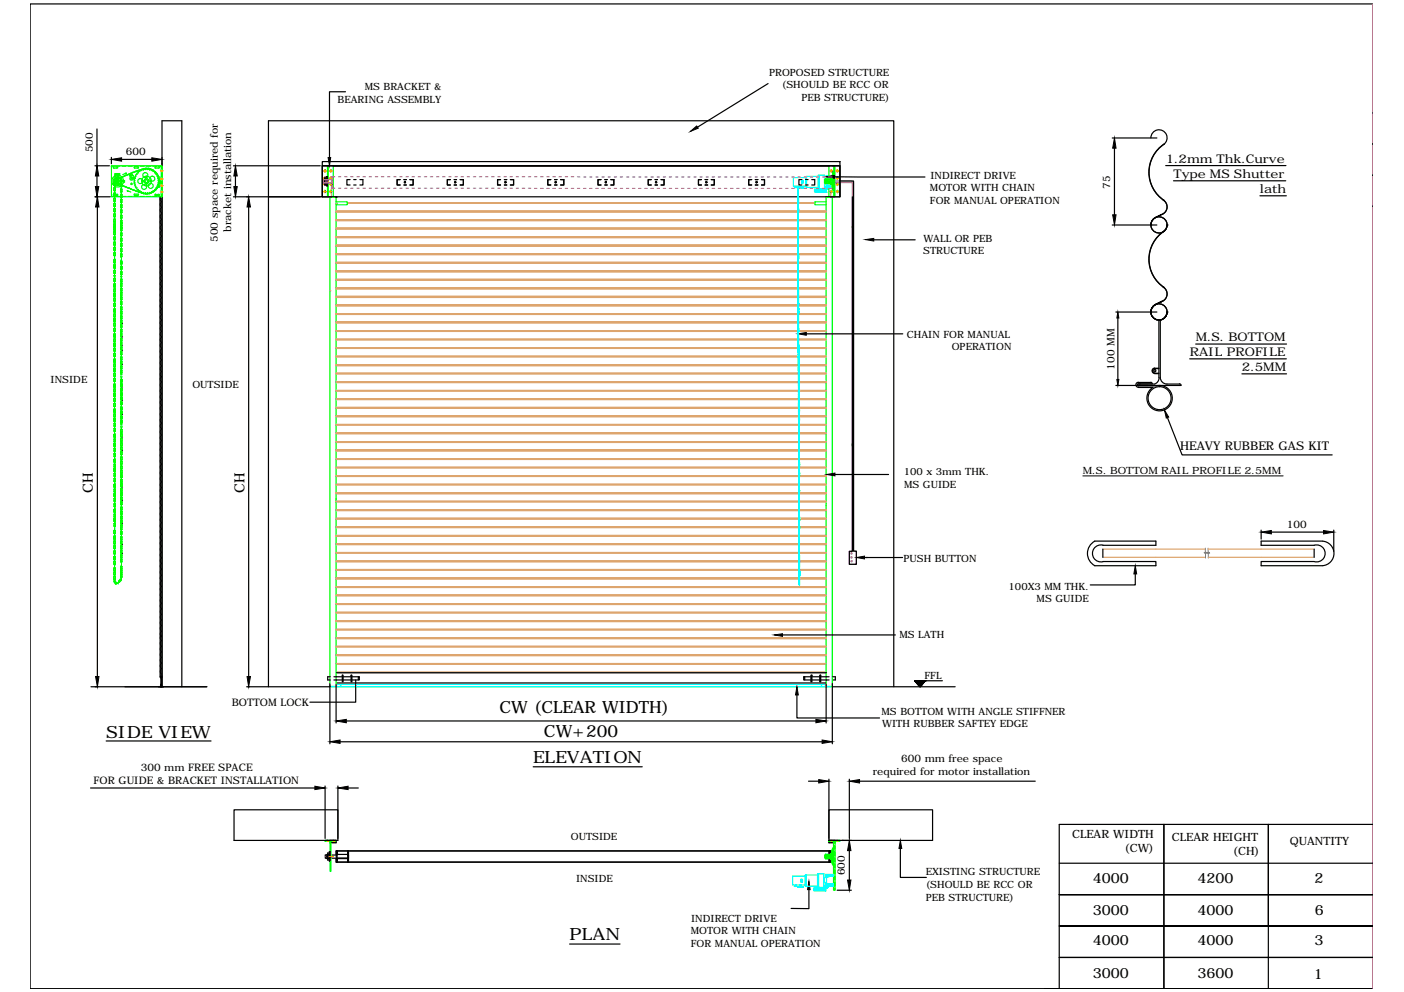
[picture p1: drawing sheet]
<svg xmlns="http://www.w3.org/2000/svg" width="297mm" height="210mm" viewBox="0 0 297 210" stroke-linecap="round" stroke-linejoin="round" font-family="sans-serif">
<defs><g id="words">
<g font-size="3.6">
<text x="105.7" y="150.9">CW (CLEAR WIDTH)</text>
<text x="115.1" y="156">CW+200</text>
<text x="22.5" y="156.1">SIDE VIEW</text>
<text x="112.8" y="161.5">ELEVATION</text>
<text x="120.5" y="199">PLAN</text>
</g>
<g font-size="3">
<text x="19.7" y="104.3" transform="rotate(-90 19.7 104.3)">CH</text>
<text x="51.7" y="104.3" transform="rotate(-90 51.7 104.3)">CH</text>
<text x="231.2" y="186.8">4000</text>
<text x="253.4" y="186.8">4200</text>
<text x="278.1" y="186.9">2</text>
<text x="231.2" y="193.6">3000</text>
<text x="253.4" y="193.6">4000</text>
<text x="278.2" y="193.7">6</text>
<text x="231.2" y="199.9">4000</text>
<text x="253.4" y="199.9">4000</text>
<text x="278.1" y="200">3</text>
<text x="231.2" y="207">3000</text>
<text x="253.4" y="207">3600</text>
<text x="277.9" y="207.1">1</text>
</g>
<g font-size="2.5">
<text x="246.6" y="34.5">1.2mm Thk.Curve</text>
<text x="248.3" y="37.7">Type MS Shutter</text>
<text x="266.6" y="40.9">lath</text>
<text x="251.7" y="75.4">RAIL PROFILE</text>
<text x="253" y="72.2">M.S. BOTTOM</text>
<text x="262.7" y="78.6">2.5MM</text>
<text x="249.7" y="95.2">HEAVY RUBBER GAS KIT</text>
</g>
<g font-size="2.4">
<text x="226.8" y="177.2">CLEAR WIDTH</text>
<text x="247.9" y="178">CLEAR HEIGHT</text>
<text x="272.9" y="178.8">QUANTITY</text>
<text x="237.9" y="180.2">(CW)</text>
<text x="260.8" y="180.9">(CH)</text>
</g>
<g font-size="2.2">
<text x="19.6" y="32.2" transform="rotate(-90 19.6 32.2)">500</text>
<text x="26.6" y="32.8">600</text>
<text x="234.9" y="39.9" transform="rotate(-90 234.9 39.9)">75</text>
<text x="46.1" y="51.2" transform="rotate(-90 46.1 51.2)">500 space required for</text>
<text x="48.9" y="49.1" transform="rotate(-90 48.9 49.1)">bracket installation</text>
<text x="235.8" y="78.2" transform="rotate(-90 235.8 78.2)">100 MM</text>
<text x="272.3" y="111.7">100</text>
<text x="49.1" y="149.4">BOTTOM LOCK</text>
<text x="190.7" y="161.2">600 mm free space</text>
<text x="19.8" y="165.8">FOR GUIDE &amp; BRACKET INSTALLATION</text>
<text x="29.8" y="163.1">300 mm FREE SPACE</text>
<text x="184.6" y="163.9">required for motor installation</text>
<text x="178.8" y="185.2" transform="rotate(-90 178.8 185.2)">600</text>
</g>
<g font-size="2.1">
<text x="162.7" y="16">PROPOSED STRUCTURE</text>
<text x="71.4" y="21.7">BEARING ASSEMBLY</text>
<text x="77.2" y="19.1">MS BRACKET &amp;</text>
<text x="165.4" y="18.7">(SHOULD BE RCC OR</text>
<text x="169.6" y="21.3">PEB STRUCTURE)</text>
<text x="196.8" y="40.5">MOTOR WITH CHAIN</text>
<text x="196.8" y="37.8">INDIRECT DRIVE</text>
<text x="196.8" y="43.1">FOR MANUAL OPERATION</text>
<text x="195.3" y="53.7">STRUCTURE</text>
<text x="195.4" y="51.1">WALL OR PEB</text>
<text x="191.9" y="71.5">CHAIN FOR MANUAL</text>
<text x="201.4" y="74.1">OPERATION</text>
<text x="10.7" y="81.1">INSIDE</text>
<text x="40.7" y="82.2">OUTSIDE</text>
<text x="191.2" y="100.6">100 x 3mm THK.</text>
<text x="229.1" y="100.2">M.S. BOTTOM RAIL PROFILE 2.5MM</text>
<text x="191.3" y="103.2">MS GUIDE</text>
<text x="191.2" y="118.9">PUSH BUTTON</text>
<text x="213.4" y="124.7">100X3 MM THK.</text>
<text x="219.3" y="127.4">MS GUIDE</text>
<text x="190.3" y="134.9">MS LATH</text>
<text x="195.6" y="143.6">FFL</text>
<text x="186.5" y="151.3">MS BOTTOM WITH ANGLE STIFFNER</text>
<text x="186.6" y="153.9">WITH RUBBER SAFTEY EDGE</text>
<text x="120.8" y="177.8">OUTSIDE</text>
<text x="195.9" y="185.2">EXISTING STRUCTURE</text>
<text x="121.9" y="186.6">INSIDE</text>
<text x="195.9" y="187.9">(SHOULD BE RCC OR</text>
<text x="195.9" y="190.6">PEB STRUCTURE)</text>
<text x="146.2" y="197.7">MOTOR WITH CHAIN</text>
<text x="146.2" y="195.1">INDIRECT DRIVE</text>
<text x="146.2" y="200.3">FOR MANUAL OPERATION</text>
</g>
</g></defs>
<!-- layer: 0 -->
<g fill="none" stroke="#dda56e" stroke-width=".25">
<path d="M71.1 59.3h103.7M71.1 59.1h103.7M71.1 57.5h103.7M71.1 57.3h103.7M71.1 55.7h103.7M71.1 55.5h103.7M71.1 53.9h103.7M71.1 53.7h103.7M71.1 52.1h103.7M71.1 51.9h103.7M71.1 50.3h103.7M71.1 50.1h103.7"/>
<path d="M71.1 48.5h103.7M71.1 48.3h103.7M71.1 46.7h103.7M71.1 46.5h103.7M71.1 44.9h103.7M71.1 44.7h103.7M71.1 43h.2M73.5 43h98.9M73.5 42.9h98.9M174.8 59.1h-103.7h103.7M174.8 57.3h-103.7h103.7M174.8 55.5h-103.7h103.7"/>
<path d="M174.8 53.7h-103.7h103.7M174.8 51.9h-103.7h103.7M174.8 50.1h-103.7h103.7M174.8 48.3h-103.7h103.7M174.8 46.5h-103.7h103.7M174.8 44.7h-103.7h103.7M69.8 61.5h.1M71.1 79.1h103.7M71.1 77.4h103.7M71.1 77.2h103.7M71.1 75.6h103.7M71.1 73.7h103.7"/>
<path d="M71.1 72h103.7M71.1 70.1h103.7M71.1 68.3h103.7M71.1 68.1h103.7M71.1 66.5h103.7M71.1 66.4h103.7M71.1 64.7h103.7M71.1 64.5h103.7M71.1 62.9h103.7M71.1 62.7h103.7M71.1 61.1h103.7M71.1 60.9h103.7"/>
<path d="M174.8 79h-103.7h103.7M174.8 77.2h-103.7h103.7M174.8 75.4h-103.7h103.7M174.8 73.6h-103.7h103.7M174.8 71.8h-103.7h103.7M174.8 70h-103.7h103.7M174.8 68.1h-103.7h103.7M174.8 66.4h-103.7h103.7M174.8 64.5h-103.7h103.7M174.8 62.7h-103.7h103.7M174.8 60.9h-103.7h103.7M71.1 99h103.7"/>
<path d="M71.1 97.2h103.7M71.1 95.4h103.7M71.1 95.2h103.7M71.1 93.6h103.7M71.1 91.8h103.7M71.1 90h103.7M71.1 88.2h103.7M71.1 86.4h103.7M71.1 86.2h103.7M71.1 84.6h103.7M71.1 82.8h103.7M71.1 81h103.7"/>
<path d="M174.8 98.9h-103.7h103.7M174.8 97.1h-103.7h103.7M174.8 95.2h-103.7h103.7M174.8 93.5h-103.7h103.7M174.8 91.6h-103.7h103.7M174.8 89.8h-103.7h103.7M174.8 88h-103.7h103.7M174.8 86.2h-103.7h103.7M174.8 84.4h-103.7h103.7M174.8 82.6h-103.7h103.7M174.8 80.8h-103.7h103.7M71.1 118.9h103.7"/>
<path d="M71.1 117.1h103.7M71.1 115.3h103.7M71.1 113.5h103.7M71.1 113.3h103.7M71.1 111.7h103.7M71.1 109.9h103.7M71.1 108.1h103.7M71.1 106.2h103.7M71.1 104.5h103.7M71.1 104.3h103.7M71.1 102.6h103.7M71.1 100.8h103.7"/>
<path d="M174.8 118.7h-103.7h103.7M174.8 116.9h-103.7h103.7M174.8 115.1h-103.7h103.7M174.8 113.3h-103.7h103.7M174.8 111.5h-103.7h103.7M174.8 109.7h-103.7h103.7M174.8 107.9h-103.7h103.7M174.8 106.1h-103.7h103.7M174.8 104.3h-103.7h103.7M174.8 102.5h-103.7h103.7M174.8 100.7h-103.7h103.7M233.3 117.9h21.7"/>
<path d="M233.3 116.2h21.7M255.6 116.2h22.4M255.6 117.9h22.4M71.1 138.8h103.7M71.1 136.9h103.7M71.1 135.2h103.7M71.1 133.3h103.7M71.1 131.5h103.7M71.1 131.3h103.7M71.1 129.7h103.7M71.1 127.9h103.7M71.1 126.1h103.7"/>
<path d="M71.1 124.3h103.7M71.1 122.5h103.7M71.1 122.3h103.7M71.1 120.7h103.7M174.8 138.6h-103.7h103.7M174.8 136.8h-103.7h103.7M174.8 135h-103.7h103.7M174.8 133.2h-103.7h103.7M174.8 131.3h-103.7h103.7M174.8 129.6h-103.7h103.7M174.8 127.7h-103.7h103.7M174.8 125.9h-103.7h103.7"/>
<path d="M174.8 124.1h-103.7h103.7M174.8 122.3h-103.7h103.7M174.8 120.5h-103.7h103.7M71.1 142.4h103.7M71.1 142.2h103.7M71.1 140.6h103.7M71.1 140.4h103.7"/>
</g>
<g fill="none" stroke="#0f0" stroke-width=".25">
<path d="M23.6 35.2h.5M24.1 35.3h.7M24.1 35.3l-.2 .1 .2 .2M24.4 36.9l.8 .1zM24.5 36.8v.1zM24.5 35.2h.9M24.5 36.9h.1M24.6 38.3l-.1 .2 .3 .1M24.6 38.3h.1M24.6 38.2v.1M24.6 36.8l.1 .1zM24.7 38.5h.1"/>
<path d="M24.7 37.9l-.2 .4 .2 .4M24.7 38l4.3-1.8a4.1 4.1 0 0 1 3-.3 2.65 2.65 0 0 1 1.5 3.2 2.65 2.65 0 0 1-3.1 1.8M24.7 38.7l2.8 1.2 2.9 1M24.7 38a.36 .36 0 0 0 0 .6M24.8 38.6h.1M24.8 35.3l.1 .1-.1 .2h-.7M24.9 38.6h.1M24.9 38l-.2 .1M24.9 36.8l.1 .1zM24.9 38h.1M25 38v.1M25 38.6h.1"/>
<path d="M25 38.1l.2 .2M25 36.9h.1M25.1 38.1h.1M25.1 36.8v.1zM25.1 38.5l-.1 .1M25.1 38.5h.1M25.2 38.1v.1M25.2 38.3v.1M25.2 36.9h.1M25.2 38.4h.1M25.2 38.3h.1M25.3 37.2v-.5h-1v.6"/>
<path d="M25.8 35.2h.9M26.1 38.2h.3v.3h-.3M26.3 38.2v.3M26.5 36.6h.2l-.2 .2zM26.5 36.7l-.5 .2M27.1 35.2h.9M27.5 37.3l.1 .2M27.6 37.5a.36 .36 0 0 0 0 .6 .36 .36 0 0 0 .6-.3M27.7 37.2l.1 .3M27.7 37.2l.1-.3-.3-.1-.2 .2 .3 .2M27.8 37.4l.3 .2M27.9 37l.2 .1z"/>
<path d="M28.1 37l.2 .5M28.1 37.6h.1M28.4 35.2h.8M28.5 37.6l-.4 .1M28.5 35.3l-.2 .1 .2 .2h.7M28.5 35.3h.7M28.5 37.6l.1 .1M28.5 38.2l-.2 .3h.2M28.5 38.6l-.2 .1 .1 .2 .2 .1M28.6 37.7l-.3 .3 .2 .1M28.6 38.9v.1M28.6 39l-.1 .1 .2 .3"/>
<path d="M28.6 37.7h.1M28.6 37.7l-.4 .1M28.7 37.3h-.1l-.1 .3 .1 .1M28.7 39.4l.1 .4h.1l.1 .3h.2M28.7 39.3l.1 .1M28.9 36.9l-.3 .2 .2 .2M29 39.7v.1M29 36.9h.1M29.2 35.3l.1 .1-.1 .2M29.2 36.6h-.2l-.1 .3M29.5 36.3l-.3 .1v.2M29.7 35.2h.9"/>
<path d="M29.9 36.1l-.2-.1-.1 .3M30 36.1h-.1M30.3 36l-.1-.2-.2 .1v.2M30.4 35.7a2.74 2.74 0 0 1 3.3 3 2.74 2.74 0 0 1-4 2.1l-5-2.1M30.4 35.7l-2.9 1-2.8 1.3M30.8 35.9l-.2-.2-.3 .2M30.8 35.8v.1M30.8 35.9l.1-.2 .3 .2M31 38l-.1-.2-.2 .1-.2 .3 .1 .2-.1 .1 .2 .3h.2l.2-.1v.1M31 35.2h.9M31.1 37.8l-.1 .2M31.1 37.8l.4 .4"/>
<path d="M31.2 35.8v.1M31.2 35.9l.1-.2 .4 .2M31.5 38.2l-.2 .1 .2 .2M31.5 38.5l-.4 .3M31.7 36l.1-.2 .2 .3M32 36.1h.1M32.1 36.1h.3v.2M32.3 35.2h.8M32.4 36.3h.1M32.4 36.3l.4 .1-.1 .2M32.7 36.5l.4 .2-.1 .2M32.9 35.3h.7"/>
<path d="M32.9 35.3l-.1 .2 .8 .1M33 36.9l.3 .2-.1 .2M33 39.7l.1 .2-.2 .2h-.1M33.2 39.4l.1 .2-.3 .2M33.2 37.2v.1M33.3 39.3l-.1 .1M33.3 37.3h.1l.1 .3-.1 .1M33.4 37.7l.2 .1v.2l-.1 .1M33.4 39l.1 .1-.2 .3M33.5 38.6l.1 .3h-.2M33.5 38.2l.1 .3h-.1M33.6 35.2h.5"/>
<path d="M33.6 35.3l.2 .1-.2 .2M33.7 39.2l.2 .1-.3 .4zM33.8 37.4l.2 .7-.2 1.1M34.1 35.1h-10.5v6.5h10.5M34.1 35.1h.2v6.5h-.2M34.1 35.1v6.5M68.2 35.1h2.3v6.5h-2.3zM69.3 35.1v6.5M69.5 35.1v6.5M174.6 38v.8zM174.6 38v.7M174.6 38.2h.1"/>
<path d="M174.6 38.5l.1 .1M174.7 37.8l-.1 .4h.3M174.9 38.2h.1M174.9 38.6l-.3-.1 .1 .4M174.9 38h-.5v.7h1.4M175.1 38h.2M175.4 37.2v-2.1h2.3v6.5h-2.3v-1.7M175.5 38h.2M175.8 37.8h-1.1v.4h.2v-.2h.9h-.9M175.8 38.7h-.9v-.1h-.2v.3h1.1M175.8 37.7v-.1v1.4zM175.8 38.3h-1.2h1.2"/>
<path d="M175.8 37.6h.3v1.4h-.3M175.8 38h.3M175.8 38.7h.3M176.2 35.1h.4v6.5h-.4h.3v-6.4zM176.2 36.6v3.5v-1.8v1.5l-.1-.1v-2.7l.1-.1v1.4zM176.2 36.6v-.2h.3l-.1 1.9M176.3 38h.3M176.3 38.7h.3M176.4 38.3l.1 2h-.3v-.2M176.4 38.3l.1 2M176.4 35.1v6.5M176.5 36.4l-.1 1.9"/>
<path d="M176.5 39.3h.1M176.5 39.4h.1M176.5 37.3h.1M176.5 37.5h.1M176.6 35.1v6.5M23.6 41.6h.5M24.1 41.4h.7M24.1 41.1h.7M24.1 41.1l-.2 .1 .2 .2M24.2 56.8v.3M24.5 41.6h.9M24.8 41.1l.1 .1-.1 .2"/>
<path d="M25.7 57.1v.3M25.8 41.6h.9M26.9 40.4h.3zM27.1 41.6h.9M27.2 40.5l.5 .1M28.4 41.6h.8M28.5 41.1h.7M28.5 41l-.2 .2 .2 .1M29.2 41.1h.1l-.1 .2h-.7M29.2 40.1v.2l.2 .2 .1-.1M29.6 40.3v.1M29.6 40.4l.1 .3 .3-.1"/>
<path d="M29.7 41.6h.9M30 40.6v.2l.2 .1 .1-.1M30.3 40.7h.1M30.4 40.8v.1l.4-.1 .1 .2 .3-.2 .4 .1v-.1M30.8 40.8h.1M31 41.6h.9M31.2 40.8h.1M31.7 40.7h-.1M32 40.6l-.2 .3-.1-.1M32.3 41.6h.8M32.4 40.4l-.2 .3-.2-.1M32.4 40.3v.1"/>
<path d="M32.7 40.1l-.1 .4-.2-.1M32.9 41.1h.7M32.9 41.1l-.1 .2 .8 .1M33.6 41.6h.5M33.6 41.1l.2 .1-.2 .2M68.2 41.6h2.9v38.9M69.8 41.6v103.6h.3M70 41.7h1.1M71.1 42.7h2.4v.6h-2.4M71.3 43v.1M174.8 42.7h-2.4v.6h2.4M174.8 41.7h1.3"/>
<path d="M71.1 80.7v64M174.8 80.5v-38.9h1.3v103.6h-.3M174.8 80.7v64.6h1.3M24.2 122.7v.2M69.8 145.3h1.3M70.3 145.2h.3M70.8 145.2h.3M174.8 145.2h.3M175.2 145.2h.4M68.8 177.8h2.3v.2h-2.3zM68.8 178h.1M69.8 178h.2v6.4h-.2z"/>
<path d="M175.4 177.8h2.3v.2h-2.3zM176.1 179.6v3.3v-1.6v1.3l-.2-.1v-2.5l.2-.1v1.4zM176.1 179.6v-.2h.2v1.9M176.3 178h.4v10.4h-.4zM176.3 179.4v1.9M176.6 178v.4M176.6 178.9v.8M174.6 180.9v.7M174.7 180.7v.4h.2M174.7 181.1h.1M174.7 180.9v.7zM174.7 181.4h.1"/>
<path d="M174.9 181.1h.1M174.9 181.4h-.2v.3M175.7 180.7h-1v.4h.2v-.2h.8M175.7 181.6h-.8v-.2h-.2v.3h1M175.7 181.3h-1h1M175.8 180.6v1.3zM175.8 180.6h.1v1.3h-.1M176 181h-1.5v.6h1.5M176.1 181h.2M176.1 181.6h.2M176.3 181.3v1.7h-.2v-.1M176.3 181.3v1.7"/>
<path d="M176.3 180.6v1.3M176.6 180.2v.8M176.6 181.5v.8M176.6 182.7v.9M176.6 184.1v.8M176.6 185.4v.8M176.6 186.6v.9M176.6 187.9v.5"/>
<circle cx="24.3" cy="39.3" r=".11"/>
<circle cx="24.3" cy="37.3" r=".11"/>
<circle cx="24.5" cy="38.2" r=".02"/>
<circle cx="24.6" cy="38.6" r=".02"/>
<circle cx="24.6" cy="38" r=".02"/>
<circle cx="24.9" cy="38.3" r="1.25"/>
<circle cx="24.9" cy="38.3" r=".95"/>
<circle cx="24.9" cy="38.3" r=".7"/>
<circle cx="24.9" cy="38.3" r=".66"/>
<circle cx="24.9" cy="38.3" r=".11"/>
<circle cx="24.9" cy="37.9" r=".02"/>
<circle cx="24.9" cy="38.8" r=".02"/>
<circle cx="25.3" cy="39" r=".02"/>
<circle cx="25.3" cy="37.7" r=".02"/>
<circle cx="25.7" cy="37.5" r=".02"/>
<circle cx="25.7" cy="39.1" r=".02"/>
<circle cx="26" cy="39.3" r=".02"/>
<circle cx="26" cy="37.4" r=".02"/>
<circle cx="26" cy="38.3" r=".11"/>
<circle cx="26.4" cy="39.5" r=".02"/>
<circle cx="26.4" cy="37.2" r=".02"/>
<circle cx="26.7" cy="37.1" r=".02"/>
<circle cx="26.7" cy="39.6" r=".02"/>
<circle cx="27" cy="37" r=".02"/>
<circle cx="27" cy="39.7" r=".02"/>
<circle cx="27.4" cy="39.8" r=".02"/>
<circle cx="27.4" cy="36.8" r=".02"/>
<circle cx="27.6" cy="37" r=".11"/>
<circle cx="27.7" cy="36.7" r=".02"/>
<circle cx="27.8" cy="38.9" r=".06"/>
<circle cx="27.8" cy="37.8" r=".06"/>
<circle cx="27.8" cy="38.9" r=".15"/>
<circle cx="27.8" cy="37.8" r=".15"/>
<circle cx="28.1" cy="36.5" r=".02"/>
<circle cx="28.4" cy="36.4" r=".02"/>
<circle cx="28.7" cy="36.3" r=".02"/>
<circle cx="29" cy="36.2" r=".02"/>
<circle cx="29.3" cy="36.1" r=".02"/>
<circle cx="29.6" cy="35.9" r=".02"/>
<circle cx="29.7" cy="38.3" r=".53"/>
<circle cx="30" cy="35.9" r=".02"/>
<circle cx="30.2" cy="38.3" r=".11"/>
<circle cx="30.3" cy="35.7" r=".02"/>
<circle cx="30.5" cy="39.5" r=".53"/>
<circle cx="30.7" cy="35.7" r=".02"/>
<circle cx="30.7" cy="37" r=".53"/>
<circle cx="31" cy="38.3" r="1.04"/>
<circle cx="31" cy="35.7" r=".02"/>
<circle cx="31" cy="37.6" r=".11"/>
<circle cx="31" cy="39.1" r=".11"/>
<circle cx="31" cy="38.3" r=".32"/>
<circle cx="31.4" cy="35.7" r=".02"/>
<circle cx="31.7" cy="35.7" r=".02"/>
<circle cx="31.8" cy="38.3" r=".11"/>
<circle cx="31.9" cy="39.3" r=".53"/>
<circle cx="32.1" cy="35.9" r=".02"/>
<circle cx="32.2" cy="37.8" r=".53"/>
<circle cx="32.3" cy="36" r=".02"/>
<circle cx="32.8" cy="36.3" r=".02"/>
<circle cx="33.1" cy="36.7" r=".02"/>
<circle cx="33.3" cy="39.7" r=".02"/>
<circle cx="33.3" cy="36.9" r=".02"/>
<circle cx="33.5" cy="37.3" r=".02"/>
<circle cx="33.5" cy="39.5" r=".02"/>
<circle cx="33.5" cy="39.2" r=".02"/>
<circle cx="33.6" cy="37.5" r=".02"/>
<circle cx="33.6" cy="38.9" r=".02"/>
<circle cx="33.7" cy="37.9" r=".02"/>
<circle cx="33.7" cy="38.5" r=".02"/>
<circle cx="33.7" cy="38.2" r=".02"/>
<circle cx="68.8" cy="39" r=".19"/>
<circle cx="68.8" cy="36.2" r=".19"/>
<circle cx="68.8" cy="37.7" r=".19"/>
<circle cx="70" cy="37.7" r=".19"/>
<circle cx="70" cy="36.2" r=".19"/>
<circle cx="70" cy="39" r=".19"/>
<circle cx="175.9" cy="36.2" r=".19"/>
<circle cx="177.2" cy="39" r=".19"/>
<circle cx="177.2" cy="36.2" r=".19"/>
<circle cx="177.2" cy="37.7" r=".19"/>
<circle cx="27.7" cy="40" r=".02"/>
<circle cx="28.1" cy="40.1" r=".02"/>
<circle cx="28.4" cy="40.3" r=".02"/>
<circle cx="28.7" cy="40.4" r=".02"/>
<circle cx="29" cy="40.5" r=".02"/>
<circle cx="29.3" cy="40.6" r=".02"/>
<circle cx="29.6" cy="40.7" r=".02"/>
<circle cx="30" cy="40.8" r=".02"/>
<circle cx="30.4" cy="40.9" r=".02"/>
<circle cx="30.8" cy="41" r=".02"/>
<circle cx="31.2" cy="41" r=".02"/>
<circle cx="31.7" cy="40.9" r=".02"/>
<circle cx="32" cy="40.8" r=".02"/>
<circle cx="32.3" cy="40.7" r=".02"/>
<circle cx="32.6" cy="40.5" r=".02"/>
<circle cx="32.9" cy="40.3" r=".02"/>
<circle cx="33.1" cy="40.1" r=".02"/>
<circle cx="68.8" cy="40.5" r=".19"/>
<circle cx="70" cy="40.5" r=".19"/>
<circle cx="175.9" cy="40.5" r=".19"/>
<circle cx="177.2" cy="40.5" r=".19"/>
</g>
<path d="M70.1 39.7v1.9h-1.9M175.8 40.8v.8h1.9" fill="none" stroke="#b88a5c" stroke-width=".25"/>
<g fill="none" stroke="#f0f" stroke-width=".25">
<path d="M70.1 38.9l.2 .2M70.1 38h-1.7v.7h1.7M70.3 37.4v2.4M70.9 37.4h-.8v2.4h.8M71.6 37.4h.5M71.6 39.8h.5M72.9 37.4h.5M72.9 39.8h.5M74.2 37.4h.5M74.2 39.8h.5M75.5 37.4h.5M75.5 39.8h.5"/>
<path d="M76.8 37.4h.5M76.8 39.8h.5M78.1 37.4h.5M78.1 39.8h.5M79.4 37.4h.5M79.4 39.8h.5M80.7 37.4h.5M80.7 39.8h.5M82 37.4h.5M82 39.8h.5M83.3 37.4h.5M83.3 39.8h.5"/>
<path d="M84.6 37.4h.5M84.6 39.8h.5M85.9 37.4h.5M85.9 39.8h.5M87.2 37.4h.5M87.2 39.8h.5M88.5 37.4h.5M88.5 39.8h.5M89.8 37.4h.5M89.8 39.8h.5M91 37.4h.6M91 39.8h.6"/>
<path d="M92.4 37.4h.5M92.4 39.8h.5M93.6 37.4h.6M93.6 39.8h.6M94.9 37.4h.5M94.9 39.8h.5M96.3 37.4h.5M96.3 39.8h.5M97.5 37.4h.6M97.5 39.8h.6M98.8 37.4h.5M98.8 39.8h.5"/>
<path d="M100.1 37.4h.6M100.1 39.8h.6M101.4 37.4h.5M101.4 39.8h.5M102.7 37.4h.5M102.7 39.8h.5M104 37.4h.5M104 39.8h.5M105.3 37.4h.5M105.3 39.8h.5M106.6 37.4h.5M106.6 39.8h.5"/>
<path d="M107.9 37.4h.5M107.9 39.8h.5M109.2 37.4h.5M109.2 39.8h.5M110.5 37.4h.5M110.5 39.8h.5M111.8 37.4h.5M111.8 39.8h.5M113.1 37.4h.5M113.1 39.9h.5M114.4 37.4h.5M114.4 39.9h.5"/>
<path d="M115.7 37.4h.5M115.7 39.9h.5M117 37.4h.5M117 39.9h.5M118.3 37.4h.5M118.3 39.9h.5M119.6 37.4h.5M119.6 39.9h.5M120.8 37.4h.6M120.8 39.9h.6M122.2 37.4l.5 .1M122.2 39.9h.5"/>
<path d="M123.5 37.5h.5M123.5 39.9h.5M124.7 37.5h.6M124.7 39.9h.6M126.1 37.5h.5M126.1 39.9h.5M127.3 37.5h.6M127.3 39.9h.6M128.6 37.5h.5M128.6 39.9h.5M129.9 37.5h.6M129.9 39.9h.6"/>
<path d="M131.2 37.5h.5M131.2 39.9h.5M132.5 37.5h.5M132.5 39.9h.5M133.8 37.5h.6M133.8 39.9h.6M135.1 37.5h.5M135.1 39.9h.5M136.4 37.5h.5M136.4 39.9h.5M137.7 37.5h.5M137.7 39.9h.5"/>
<path d="M139 37.5h.5M139 39.9h.5M140.3 37.5h.5M140.3 39.9h.5M141.6 37.5h.5M141.6 39.9h.5M142.9 37.5h.5M142.9 39.9h.5M144.2 37.5h.5M144.2 39.9h.5M145.5 37.5h.5M145.5 39.9h.5"/>
<path d="M146.8 37.5h.5M146.8 39.9h.5M148.1 37.5h.5M148.1 39.9h.5M149.4 37.5h.5M149.4 39.9h.5M150.7 37.5h.5M150.7 39.9h.5M152 37.5h.5M152 39.9h.5M153.3 37.5h.5M153.3 39.9h.5"/>
<path d="M154.5 37.5h.6M154.5 39.9h.6M155.9 37.5h.5M155.9 39.9h.5M157.2 37.5h.5M157.2 39.9h.5M158.4 37.5h.5M158.4 39.9h.5M159.8 37.5h.5M159.8 39.9h.5M161 37.5h.6M161 39.9h.6"/>
<path d="M162.3 37.5h.5M162.3 39.9h.5M163.6 37.5h.6M163.6 39.9h.6M164.9 37.5h.5M164.9 39.9h.5M166.2 37.5h.5M166.2 39.9h.5M167.5 37.5h.5M167.5 39.9h.5M168.8 37.5h.5M168.8 39.9h.5"/>
<path d="M170.1 37.5h.5M170.1 39.9h.5M171.4 37.5h.5M171.4 39.9h.5M172.7 37.5h.5M172.7 39.9h.5M174 37.5h.5M174 39.9h.5M175.3 37.5h.7M175.3 39.9h.7M175.8 37.4v2.4M176 37.4v2.4"/>
</g>
<path d="M70.3 38.2l-.2 .1" fill="none" stroke="#b85c8a" stroke-width=".25"/>
<g fill="none" stroke="#000" stroke-width=".25">
<path d="M73.1 19.4h-3.4v13.9M162.5 17.7l-14.9 9.2M290.4 .8h-284v208.4h284h-63.3M290.4 11.1h.1M290.4 17.3h.1M20.1 35.1h3M20.5 27.3v7.8M20.5 37.2v2.3M23.6 33.3v1.4M25.7 33.7h6.4M49.4 35.1h18.4M49.8 37.2v2.3"/>
<path d="M68.2 34.2h109.5v7.4h-109.5zM68.2 35.1h109.5M68.6 38h.7M68.6 38.7h.7M68.6 38.3h.1M69.1 37.4h.2v2h-.2zM69.1 37.9h-.5v.9h.5M69.1 37.6h-.4v1.5h.4M69.1 37.5h.2M69.1 37.7h.2M69.1 39h.2M69.1 39.2h.2"/>
<path d="M74.1 38h-.7v1.1h.7M74.8 38h.5M74.8 39.1h.5M76.1 38h.7v1.1h-.7M84.7 38h-.7v1.1h.7M85.5 38h.5M85.5 39.1h.5M85.6 38.5h.2v.2h-.2zM86.7 38h.7v1.1h-.7M95.3 38h-.7v1.1h.7M96.1 38h.5M96.1 39.1h.5"/>
<path d="M96.2 38.5h.2v.2h-.2zM97.4 38h.6v1.1h-.6M105.9 38h-.6v1.1h.6M106.7 38h.5M106.7 39.1h.5M106.8 38.5h.2v.2h-.2zM108 38h.7v1.1h-.7M116.5 38h-.6v1.1h.6M117.3 38h.5M117.3 39.1h.5M117.5 38.5h.1v.2h-.1zM118.6 38h.7v1.1h-.7"/>
<path d="M127.2 38h-.7v1.1h.7M128 38h.5M128 39.1h.5M128.1 38.5h.2v.2h-.2zM129.2 38h.7v1.1h-.7M137.8 38h-.7v1.1h.7M138.6 38h.5M138.6 39.1h.5M138.7 38.5h.2v.2h-.2zM139.9 38h.6v1.1h-.6M148.4 38h-.6v1.1h.6M149.2 38h.5"/>
<path d="M149.2 39.1h.5M149.3 38.5h.2v.2h-.2zM150.5 38h.6v1.1h-.6M159 38h-.6v1.1h.6M159.8 38h.5M159.8 39.1h.5M160 38.5h.1v.2h-.1zM161.1 38h.6v1.1h-.6M169.7 38h-.7v1.1h.7M170.4 38h.6M170.4 39.1h.6M171.7 38h.7v1.1h-.7"/>
<path d="M175.8 38h.6M176.6 37.4l19.1 .1M177.7 38.3h2.9v78.3h.6v2.8h-1.5v-2.7h.6v-75.1M235.3 29.2h9.5M235.8 31.4v14.1M243.5 29.2a1.71 1.71 0 0 1 2.5-1.5 1.71 1.71 0 0 1 .2 2.9M246.6 35h25.5M248.3 38.3h23.7M290.4 23.9h.1M290.4 30.5h.1M290.4 37.1h.1M20.1 41.6h3.2"/>
<path d="M20.6 43.8v99.4M49.4 41.6h18.4M52.6 43.8v99.4M56.8 41.6h11.4v-6.5h109.5v6.5M71.1 41.7h.1M180.3 48h.1M184.9 50.7h8.7M235.3 47.6h9.5M243.4 47.6h.1M244.3 46.1a1.71 1.71 0 0 0 .1 3 1.71 1.71 0 0 0 2.5-1.5M245.9 45.3l-1.7 .8 1.7-.8M246 42.3a1.71 1.71 0 0 1 .9 1.5 1.71 1.71 0 0 1-1 1.5 1.71 1.71 0 0 0 .3-2.9"/>
<path d="M246.2 49a1.71 1.71 0 0 0-.2-2.9 1.71 1.71 0 0 0-2.5 1.5 1.71 1.71 0 0 1 2.6-1.5 1.71 1.71 0 0 1 0 3M246.3 48.9a7.2 7.2 0 0 0 0 12M246.3 42.4a7.2 7.2 0 0 1 0-12 7.2 7.2 0 0 0 0 12.1M246.3 48.9a7.1 7.1 0 0 0 0 11.9M246.9 47.6h.1M266.6 41.4h5.5M290.4 43.6h.1M25.7 68.5h.1M25.7 71.3h.1M25.7 73.2h.1M25.7 74.2h.1M25.7 77.2h.1"/>
<path d="M25.7 60.7h.1M25.7 62.6h.1M25.7 63.5v.1M25.7 66.5v.1M25.7 79.1h.1M170.6 70.6h20.4M236.1 66h8.7M236.5 67.3v13M244.3 64.6a1.71 1.71 0 0 0 .1 2.9 1.71 1.71 0 0 0 2.5-1.5M244.3 77.9h.9M244.3 78h.9M244.3 79.1h.9"/>
<path d="M244.3 79h.9M244.3 77.9a.57 .57 0 0 0-.6 .6 .57 .57 0 0 0 .6 .5M244.3 78a.49 .49 0 0 0-.5 .5 .49 .49 0 0 0 .5 .4M245.2 67.7v12.3M245.2 79.9a1.42 1.42 0 0 1-.9 1.4M245.5 67.9v11.9a1.42 1.42 0 0 0 1.4 1.5h2.6M245.7 67.7l-.2 .2M245.9 63.7l-1.7 .8 1.7-.8M246 60.7a1.71 1.71 0 0 1 .9 1.6 1.71 1.71 0 0 1-1 1.5 1.71 1.71 0 0 0 .3-3M246.2 67.4a1.71 1.71 0 0 0-.2-2.9 1.71 1.71 0 0 0-2.5 1.5 1.71 1.71 0 0 1 2.6-1.5 1.71 1.71 0 0 1 0 3M246.9 66h.1M251.7 75.9h20.4"/>
<path d="M253 72.8h19.2M262.7 79.1h9.5M290.4 60.4h.1M290.4 68.9h.1M25.7 81.9h.1M25.7 83.8h.1M25.7 84.7h.1M25.7 87.7h.1M25.7 92.5h.1M25.7 94.4h.1M25.7 95.3h.1M25.7 89.6v.1"/>
<path d="M25.7 98.3v.1M180.3 93.9v.4M240.8 81.2l3.4 .1M240.8 80.9h2.6M240.8 82h3.1M240.8 81.2l-.2 .2 .2 .2h3.8M240.8 80.9a.53 .53 0 0 0-.5 .5 .53 .53 0 0 0 .5 .5M241.2 81.2l-.3 .3M243.5 80.9l.3 .3M244.6 81.7a2.69 2.69 0 0 1 3.4 3 2.69 2.69 0 0 1-4.2 1.8 2.69 2.69 0 0 1 .1-4.5M247 88.4l3.1 7.9h31.7M249.5 81.2l.3 .1 .1 .2-13.8 .1"/>
<path d="M25.7 112.6h.1M25.7 115.2h.1M25.7 117.1h.1M25.7 103.1h.1M25.7 105.9h.1M25.7 110.9h.1M25.7 100.2v.1M25.7 105h.1M25.7 108.9v.1M176.6 100.4h11.4M182.9 118h8.1M183.3 118h.1"/>
<path d="M233.3 115.4h11.2v-.9h-12.9a2.96 2.96 0 0 0 0 5.2h12.9v-.9h-11.2M233.3 116.2v1.7M233.4 115.4a1.8 1.8 0 0 0-2.3 1.7 1.8 1.8 0 0 0 2.3 1.7M266.8 112.2v1.9M269 112.6h11M278 118.8h-11.2v.9h13M278 116.2v1.7M278 115.4a1.8 1.8 0 0 1 2.4 1.7 1.8 1.8 0 0 1-2.4 1.7M279.8 114.5h-13v.9h11.2M279.8 114.5a2.6 2.6 0 0 1 2.4 2.6 2.6 2.6 0 0 1-2.4 2.6M282.2 112.2v4.5M165.6 134.4h23.8"/>
<path d="M240.2 121.4v2.4h-9.5M19.2 145.3h24.6M22.5 156.8h22.1M33.9 143.3l.2 .3v1.7M34 143.3l.1 .3M34 143.3l.1-.2 .1 .2M34.1 144.8l-.1 .5h-.4M34.1 143.6v1.7M34.1 143.3h.1M34.3 143.3l-.2-.3-.2 .3M34.3 145.3v-119.7h4.2v119.7M34.6 145.3h.1"/>
<path d="M52.2 145.3h17.6M56.8 145.3v-119.7h132.3v119.7M69.8 144.7v12.7M69.9 143.2h-.6v.7h.6M70.6 143.2h1.8M70.6 143.9h1.8M71.1 144.8v8.2M71.1 144.5h103.7M71.2 142.4h103.7M72 157h101.9M72.4 142.9h.2v1.4h-.2zM72.6 143.2h1.7"/>
<path d="M72.6 143.9h1.7M73.3 152.6h99.3M74.3 142.9h.2v1.4h-.2zM74.5 143.2h1.5v.7h-1.5M75.3 143.9v4.7h-9.7M76 143.2h-.2v.7M168.6 147.1v4.8h17.5M170 143.2h.3v.7M171.6 143.2h-1.6v.7h1.6M171.6 142.9h.2v1.4h-.2zM171.8 143.2h1.6M171.8 143.9h1.6"/>
<path d="M173.4 142.9h.2v1.4h-.2zM173.6 143.2h1.8M173.6 143.9h1.8M174.8 144.8v8.2M176.1 145.3h26M176.1 144.7v12.7M176.2 143.2h.5v.7h-.5M193.5 144v.1M193.6 144v.2M193.7 144l-.1 .2M193.7 144v.2M193.7 144.3l.1-.3-.1 .3"/>
<path d="M193.7 144v.3M193.8 144l-.1 .3zM193.8 144v.4zM193.8 144.4l.2-.4-.2 .4M193.9 144l-.1 .4M194 144.5l.1-.5-.1 .6M194 144l-.1 .5zM194 144l-.1 .5M194.1 144l-.1 .6 .2-.6M194.1 144.7l.2-.7-.2 .8M194.2 144l-.2 .6zM194.2 144l-.1 .7"/>
<path d="M194.2 144.9l.3-.9-.2 .9 .2-.9-.2 .9M194.3 144.9l.2-.9-.2 .9M194.3 144l-.2 .7M194.3 144l-.1 .8M194.4 144l-.2 .8M194.4 145.1l.3-1.1-.3 1.1M194.5 144l-.2 1M194.5 145.2l.4-1.2-.4 1.2M194.6 145.2l.3-1.2-.3 1.3M194.6 144l-.2 1M194.7 144l-.3 1M194.7 145.3l.3-1.3-.3 1.3"/>
<path d="M194.7 144l-.2 1.1zM194.7 145.2l.4-1.2-.4 1.2M194.8 144l-.3 1.1M194.8 144l-.3 1.1zM194.8 144l-.3 1.2 .3-1.2M194.8 145.1l.3-1.1-.3 1.2M194.9 145.1l.2-1.1-.3 1.1M194.9 144l-.3 1.3 .4-1.3M194.9 145l.3-1-.3 1M195 145l.2-1-.2 1M195 144.9l.2-.9-.2 .9M195 144l-.3 1.3"/>
<path d="M195.2 144.7l.2-.7-.3 .8M195.2 144.7l.2-.7-.2 .7M195.2 144l-.2 .9M195.2 144.6l.2-.6-.2 .6M195.3 144l-.2 .9M195.3 144.6l.1-.6-.1 .6M195.3 144l-.2 .8M195.4 144.5l.1-.5-.1 .6M195.4 144l-.1 .6M195.5 144l-.1 .5M195.6 144l-.2 .4M195.6 144.3v-.3l-.1 .3"/>
<path d="M195.6 144v.3M195.6 144.2l.1-.2-.1 .2M195.7 144v.2M195.7 144.1v.1M195.7 144.1h.1M195.7 144h.1M195.8 144l-1.1 1.3-1.2-1.3h5.9M19.2 166.7h47.4M49.5 171.4h22v6.4h-22zM68.8 177.8h2.3v.2M68.8 166.3v11.1M69.8 177.8v.5h1.3v-.5"/>
<path d="M70.2 177.9h-.2v.4h.2M70.3 177.9h.4M70.3 178.3h.4M70.9 177.9h.2M70.9 178.3h.2M71.5 166.3v11.1M73.6 166.7h2.2M112.8 162.2h23.1M171.1 165.3h2.1M175.4 177.8v-6.4h21.9v6.4h-21.8M175.4 164.9v12.5M175.4 177.8h1.2v.5h-1.2z"/>
<path d="M175.4 177.9h.2M175.4 178.3h.2M175.8 177.9h.3M175.8 178.3h.3M176.3 177.9h.2v.4h-.2M177.7 177.8h-2.3v.2M178.1 177.8h2M179.7 164.9v12.5M179.7 180v6.2M181.8 165.3h37.2M190.5 179.5v6.2h5.5M246.2 174.4v34.8"/>
<path d="M268.3 174.4v34.8M290.4 174.4h-66.3v34.8M69.2 181.6h.5M69.2 180.9h.5M69.2 181.3h.1M69.7 180.2h.1v2h-.1zM69.7 180.8h-.5v.9h.5M69.7 180.5h-.4v1.5h.4M69.7 180.4h.1M69.7 180.6h.1M69.7 181.9h.1M69.7 182.1h.1"/>
<path d="M69.8 181.6h.1M69.8 180.9h.1M71.1 180h104.6v2.4h-104.6zM71.1 181.8l.2-.1-.2 .1M71.2 180l104.5 .1M71.2 180.8h.1M71.2 181.7h-.1M71.3 180l-.2 .2M71.3 180.6l-.2 .2 .2-.1M71.3 180.8h.1M71.3 180.9h-2.5v.7h4.8M71.3 180.1l-.2 .2"/>
<path d="M71.3 180.2l-.2 .2M71.3 180.2l-.2 .3M71.3 180.3l-.2 .2M71.3 180.4l-.2 .2M71.3 180.5l-.2 .2M71.3 181.7l-.2 .2M71.3 181.8l-.2 .2M71.3 181.9l-.2 .2M71.3 182l-.2 .2 .2-.1M71.3 182.1l-.2 .2M71.3 182.2l-.2 .2M71.3 182.3l-.2 .1"/>
<path d="M71.3 182.3l-.1 .1M71.3 182.4h.1M71.3 181.6h2.4l-.1 .2M71.3 180v2.4M73.6 181.6l-2.5 .1M73.6 180.2l.1-.2v2.4M73.6 182.1l.1-.1-.1 .2M73.6 180v2.4l.1-.2M73.6 180.9h.1M73.6 181.6h.1M73.6 180v.1M73.6 181.6v.1"/>
<path d="M73.7 180.1l-.1 .2 .1-.1M73.7 180.2l-.1 .2M73.7 180.3l-.1 .2M73.7 180.4l-.1 .2M73.7 180.5l-.1 .2M73.7 180.6l-.1 .2h-2.5M73.7 180.7l-.1 .2M73.7 180.7l-.1 .2 .1-.1M73.7 180.9h.1M73.7 181.6l-.1 .2M73.7 181.7l-.1 .2M73.7 181.8l-.1 .2 .1-.2"/>
<path d="M73.7 181.9l-.1 .2M73.7 182.1l-.1 .2M73.7 182.1l-.1 .3M73.7 182.3l-.1 .1M120.5 199.8h10.7M171.1 188.2v4.1l-3.7-.1M175.4 180v.7M175.4 181.7v.7M175.5 180v.7M175.5 181.7v.7M177.1 188.4h3M224.1 189.3h66.3h-66.3"/>
<path d="M224.1 195.9h66.3h-66.3M224.1 182.7h66.3M224.1 189.3h66.3M221.1 209.2h66.3zM224.1 202.6h66.3h-66.3"/>
<circle cx="244.3" cy="78.5" r=".23"/>
<circle cx="245.3" cy="84.3" r="2.43"/>
</g>
<g fill="none" stroke="#0ff" stroke-width=".25">
<path d="M168.6 39.4v.3h-.4h.4v-.3M168.9 39.7l1.2 .1-1.1 .1zM168.9 39.7h.1M169.1 39.7h.1M169.4 39.4v.4h.3v-.4M169.4 39.7h.1M169.6 38.2h.3v.6h-.3zM169.8 38.3h.1M169.8 38.6h.1M170.5 37.6h-2.7v1.8h2.7M170.5 37.4v2.3h2.6M170.6 37.9h.1"/>
<path d="M170.6 39h.1M170.5 37.3h2.6M170.5 37.3v.1M170.7 37.3v2.4M173.1 37.1h1.3v2.8h-1.3zM173.3 37.5h.1M173.3 38.5h.1M173.3 39.5h.1M173.3 37.1v2.8M174.4 39.5h.1M174.4 39.6h.6M174.8 39.8h.2v.2v-.2h-.2v.9z"/>
<path d="M174.8 40h-2.5v.6h2.5M174.8 37.5h.5M174.8 39.4h.5M174.8 37.3h.2M174.8 39.2v.1M174.8 39.4v.1M174.8 37.2v.1M174.8 37.4v.1M174.9 39.3v.1M174.9 37.3v.1M174.9 39.9h.2M175 37.8h-.6v1h.6"/>
<path d="M175 39.9h.1M175 37.2h-.2v.3h.2M175 37.2h.3M175 39.7h1.5M175 39.1h1.5M175 39.2h-.2v.3h.2M175.3 39.2l-.5 .1M175.4 37.5h.3M175.4 37.2h.3M175.4 39.2h.3M175.4 39.4h.3M175.5 39.7l-.3 .4"/>
<path d="M175.8 37.5h.3M175.8 37.2h.3M175.8 39.2h.3M175.8 39.4h.3M176.2 37.5h.3M176.2 37.2h.3M176.2 39.2h.3M176.2 39.4h.3M176.5 37.5l-1.5 .2M176.5 37.2h-1.5v2.8h.2M172.3 40.1h2.5M172.4 40.5h2.3z"/>
<path d="M172.5 40.2v.3zM172.6 40.3l.1 .2zM172.7 40.4l.1 .1zM172.8 40.2l.1 .3zM173.2 40.4l.1 .1zM173.3 40.4l.1 .1zM173.5 40.3v.2zM173.6 40.3v.2zM173.7 40.4l.1 .1zM173.8 40.4l.1 .1zM174.2 40.2l.1 .3zM174.3 40.4l.1 .1z"/>
<path d="M174.4 40.3l.1 .2zM174.6 40.2v.3zM174.8 40.7h.1M70.1 145.3h105.7M71.2 145.3v-.5h103.4v.5M72 145.3v-.4l.1 .4M173.8 145.3v-.4v.4M168.4 187.3v.2l-.4 .1h.5v-.3M168.7 187.6l.2 .1zM169.2 187.3v.4h.3v-.4M169.4 186h.4v.7h-.4zM169.7 186.2h.1"/>
<path d="M169.7 186.5h.1M169.9 187.7h-1h1M169.9 187.7l.1-.1zM170.3 185.4h-2.6v1.9h2.6M170.5 185.7h.1M170.5 186.8h.1M170.5 185.2v2.3M172.2 187.9h2.4M172.3 188.3l2.3 .1zM172.4 188.1v.2zM172.5 188.2l.1 .1zM172.6 188.2h.1"/>
<path d="M172.7 188.1v.2zM173 184.9h1.3v2.9h-1.3zM173 185.2h-2.7l.1 2.3h2.6M173.1 185.3h.1M173.1 187.4h.1M173.1 188.2l.1 .1zM173.2 188.2l.1 .1zM173.2 184.9v2.9M173.3 188.2l.1 .1zM173.4 188.2v.2zM173.5 188.2v.1zM173.6 188.2v.1z"/>
<path d="M173.7 188.2l.1 .1zM174.1 188.1v.2zM174.2 188.2h.1M174.3 188.2l.1 .1zM174.3 187.3v.1M174.4 188.1l.1 .2zM174.6 187.9v.6M174.7 185h1.6v.4h-.9v.2h-.5M174.7 187.6h.2v.3v-.3h-.2v.9zM174.7 187.9h-2.5v.6h2.5M174.7 185.4h.2M174.7 185.3h.5"/>
<path d="M174.7 185v.4M174.7 187.4h.2M174.7 187l.5 .1M174.7 185l.5 .1M174.7 185.3v.1M174.8 187.1v.1M174.8 185.1v.2M174.8 187.7h.1M174.9 187.8l.1 .1M174.9 185.7h-.6v1h.6M174.9 187.7h.1M174.9 187.8h.1"/>
<path d="M174.9 187h1.4v.5h-2M174.9 185v2.9M174.9 187h-.2v.4M175.2 187.3l-.5 .1M175.3 185.3h.2M175.3 185.1h.2M175.3 187.1h.2M175.3 187.3h.2M175.4 187.5l-.4 .4M175.7 185.3h.2M175.7 185.1h.2M175.7 187.1h.2"/>
<path d="M175.7 187.3h.2M176.1 185.3h.2M176.1 185.1h.2M176.1 187.1h.2M176.1 187.3h.2"/>
<circle cx="169.8" cy="38.3" r=".02"/>
<circle cx="169.8" cy="38.6" r=".02"/>
<circle cx="170.6" cy="37.9" r=".02"/>
<circle cx="170.6" cy="39" r=".02"/>
<circle cx="173.2" cy="39.5" r=".02"/>
<circle cx="173.2" cy="38.5" r=".02"/>
<circle cx="173.2" cy="37.4" r=".02"/>
<circle cx="169.6" cy="186.2" r=".02"/>
<circle cx="169.6" cy="186.5" r=".02"/>
<circle cx="170.5" cy="185.7" r=".02"/>
<circle cx="170.5" cy="186.8" r=".02"/>
<circle cx="173.1" cy="187.4" r=".02"/>
<circle cx="173.1" cy="185.3" r=".02"/>
</g>
<!-- layer: Guides -->
<path d="M33.9 41.6v101.6M34.3 41.4v103.9" fill="none" stroke="#000" stroke-width=".3"/>
<!-- layer: strips -->
<g fill="none" stroke="#000" stroke-width=".21">
<path d="M34.2 42.7l-.3 .6 .3 .6M34.2 43.9l-.3 .6 .3 .5M34.2 58.3l-.3 .6 .3 .5-.3 .4v.5l.3 .3M34.2 55.9l-.3 .6 .3 .6-.3 .3v.5l.3 .3M34.2 52.3l-.3 .6 .3 .6-.3 .4v.4l.3 .4-.3 .6 .3 .6M34.2 50l-.3 .6 .3 .6-.3 .3v.5l.3 .3M34.2 46.4l-.3 .6 .3 .6-.3 .4v.4l.3 .4-.3 .6 .3 .5M34.2 45.2l-.3 .6 .3 .6M34.2 41.6l-.3 .6 .3 .5M34.2 60.6l-.3 .6 .3 .6M34.2 61.8l-.3 .6 .3 .6-.3 .4v.4l.3 .4M34.2 64.2l-.3 .6 .3 .6-.3 .3v.5l.3 .3"/>
<path d="M34.2 66.6l-.3 .5 .3 .6-.3 .6 .3 .6-.3 .4v.4l.3 .4M34.2 70.1l-.3 .6 .3 .6-.3 .4v.4l.3 .4M34.2 72.5l-.3 .6 .3 .6M34.2 78.6l-.3 .6 .3 .6M34.2 75l-.3 .6 .3 .6-.3 .6 .3 .6-.3 .4v.4l.3 .4M34.2 73.8l-.3 .6 .3 .6M34.2 79.6l-.3 .4v.4l.3 .4-.3 .7 .3 .6M34.2 94.6l-.3 .5 .3 .6-.3 .7 .3 .6-.3 .4v.4l.3 .4M34.2 87.1l-.3 .6 .3 .6-.3 .6 .3 .7-.3 .3v.5l.3 .3M34.2 82.1l-.3 .4v.4l.3 .4-.3 .7 .3 .6M34.2 84.6l-.3 .6 .3 .6M34.2 98.2l-.3 .7 .3 .6-.3 .4v.4l.3 .4-.3 .6 .3 .7-.3 .6 .3 .6"/>
<path d="M34.2 90.8l-.3 .6 .3 .7-.3 .5 .3 .6-.3 .7 .3 .6M34.2 85.8l-.3 .6 .3 .7M34.2 118l-.3 .6 .3 .6-.3 .4v.4l.3 .4M34.2 114.4l-.3 .6 .3 .6-.3 .6 .3 .7-.3 .3v.5l.3 .3M34.2 107l-.3 .3v.5l.3 .3-.3 .7 .3 .6M34.2 109.4l-.3 .6 .3 .6M34.2 110.6l-.3 .7 .3 .6-.3 .6 .3 .6-.3 .6 .3 .7M34.2 103.2l-.3 .6 .3 .7-.3 .5 .3 .6-.3 .7 .3 .6M34.2 136.8l-.3 .5 .3 .6-.3 .4v.4l.3 .4-.3 .6 .3 .6M34.2 122.9l-.3 .6 .3 .6-.3 .4v.4l.3 .4M34.2 125.3l-.3 .6 .3 .5-.3 .4v.5l.3 .3M34.2 127.7l-.3 .5 .3 .6"/>
<path d="M34.2 128.8l-.3 .6 .3 .6-.3 .4v.4l.3 .4M34.2 131.2l-.3 .6 .3 .6-.3 .4v.4l.3 .4M34.2 133.6l-.3 .6 .3 .5M34.2 134.4l-.3 .6 .3 .6-.3 .3v.5l.3 .3M34.2 120.4l-.3 .7 .3 .6-.3 .4v.4l.3 .4M34.2 140.3l-.3 .6 .3 .6-.3 .4v.4l.3 .4"/>
</g>
<!-- layer: labeling -->
<g fill="none" stroke="#0f0" stroke-width=".25">
<path d="M24.1 38.7l.1-.2 .2 .2v.5l-.2 .2-.1-.2zM24.1 38.7h.3l-.2 .6zM24.1 39.8h.3l-.2 .6zM24.2 39.6l-.1 .2v.5l.1 .2M24.2 39.6l.2 .2v.5l-.2 .2M24.2 39.4v.2M25.6 38.3l.1 .5M25.7 38.8l-.1 .1v.6l.1 .1 .1-.7M25.7 38.8l-.2 .1v.6l.2 .1M25.7 39.9l-.2 .1v.6l.2 .1M25.7 38.8l.1 .1-.1 .7M25.7 39.9l.1 .1-.1 .7"/>
<path d="M25.7 39.6v.3M25.7 38.3a.78 .78 0 0 0-.9-.8 .78 .78 0 0 0-.6 1.1M24.1 56.1l.1-.1 .2 .1v.6l-.2 .1-.1-.1zM24.1 57.3l.1-.2 .2 .2v.5l-.2 .1-.1-.1zM24.1 48l.1 .2M24.1 47.4l.1 .1M24.1 40.9h.3l-.2 .6zM24.1 42h.3v.5l-.2 .1-.1-.1zM24.1 43.1l.1-.1 .2 .1v.5l-.2 .1-.1-.1zM24.1 46.4l.1-.1 .2 .1v1l-.2 .1-.1-.1zM24.1 47.5l.1-.1 .2 .1v1l-.2 .1-.1-.1zM24.1 53.5h.3l-.2 .6z"/>
<path d="M24.1 56.1h.3l-.2 .7zM24.1 57.3h.3l-.2 .6zM24.1 46.9l.1 .2 .2-.2M24.1 48l.1-.1 .2 .1M24.1 58.4h.3M24.2 57.9v.3l-.1 .2 .1 .1 .2-.1-.2-.2M24.2 40.8l-.1 .1v.5l.1 .2M24.2 41.9l-.1 .1v.5l.1 .2M24.2 43l-.1 .1v.5l.1 .2M24.2 44.1l-.1 .1v.5l.1 .2M24.2 45.2l-.1 .1v.5l.1 .2M24.2 46.3l-.1 .1v.5l.1 .2"/>
<path d="M24.2 47.4l-.1 .1v1l.1 .1M24.2 48.5l-.1 .1v1l.1 .2M24.2 50l-.1 .2v.5l.1 .2M24.2 51.1l-.1 .2v.5l.1 .2M24.2 52.2l-.1 .2v.5l.1 .2M24.2 53.3l-.1 .2v.5l.1 .2M24.2 54.8l-.1 .2v.6l.1 .1M24.2 58.8l-.1 .1v.6l.1 .1M24.2 44.1l.2 .1v.5l-.2 .1-.1-.1zM24.2 45.2l.2 .1v.5l-.2 .1-.1-.1zM24.2 49l.2 .1v.5l-.2 .1-.1-.1zM24.2 50.1l.2 .1v.5l-.2 .1-.1-.1z"/>
<path d="M24.2 51.2l-.1 .6M24.2 52.3l-.1 .1 .1 .6M24.2 54.8l.2 .2v.6l-.2 .1-.1-.1v-.6M24.2 58.8l.2 .2v.5h-.2h-.1zM24.2 40.8l.2 .1v.5l-.2 .2M24.2 41.9l.2 .1v.5l-.2 .2M24.2 43l.2 .1v.5l-.2 .2M24.2 44.1l.2 .1v.5l-.2 .2M24.2 45.2l.2 .1v.5l-.2 .2M24.2 46.3l.2 .1v.5l-.2 .2M24.2 47.4l.2 .1v1l-.2 .1M24.2 48.5l.2 .1v1l-.2 .2"/>
<path d="M24.2 50l.2 .2v.5l-.2 .2M24.2 51.1l.2 .2v.5l-.2 .2M24.2 52.2l.2 .2v.5l-.2 .2M24.2 53.3l.2 .2v.5l-.2 .2M24.2 54.8l.2 .2v.6l-.2 .1M24.2 58.8l.2 .1v.6l-.2 .1M24.2 51.2l.2 .1-.2 .6M24.2 40.5v.3M24.2 41.6v.3M24.2 42.7v.3M24.2 43.8v.3M24.2 44.9v.3"/>
<path d="M24.2 46v.3M24.2 47.1v.3M24.2 47.5v.3M24.2 48.2v.3M24.2 48.6v.3M24.2 49.8v.2M24.2 50.9v.2M24.2 52v.2M24.2 53.1v.2M24.2 54.2v.6M24.2 55.7v.3M24.2 56.8v.1"/>
<path d="M24.2 58.5v.3M24.2 59.6v.4M24.2 48.5l.2 .1M24.2 47.8l-.1 .1M24.2 47.8l.2 .1M24.2 48.9l-.1 .2M24.2 48.9l.2 .2M24.4 52.4l-.2 .6M24.4 48l-.2 .2M24.4 47.4l-.2 .1M25.5 52.6l.2-.1 .1 .1-.1 .7-.2-.1zM25.5 57.5l.2-.1 .1 .1-.1 .7-.2-.1z"/>
<path d="M25.5 47.2l.2 .2M25.5 48.3l.2 .2M25.5 47.1l.2-.1 .1 .1M25.5 58.5l.2 .2M25.6 40h.2l-.1 .7-.1-.1zM25.6 46.7h.2l-.1 1h-.1zM25.6 48.8v-1l.1-.1v1.2M25.6 51.5h.2l-.1 .7zM25.6 52.6h.2l-.1 .7zM25.6 53.7h.2l-.1 .7-.1-.1zM25.6 56.4h.2l-.1 .7zM25.6 47.1l.1-.1 .1 .1"/>
<path d="M25.6 47.2l.1 .1M25.6 48.3l.1 .1 .1-.1M25.6 48.2l.1-.1 .1 .1M25.6 58.5l.1 .1M25.7 53.6v-.3v.3M25.7 42.1l-.2 .1v.6l.2 .2M25.7 41l-.2 .1v.6l.2 .1M25.7 43.2l-.2 .1v.6l.2 .2M25.7 44.3l-.2 .2v.5l.2 .2M25.7 45.4l-.2 .2v.5l.2 .2M25.7 46.5l-.2 .2v1l.2 .1M25.7 47.7l-.2 .1v1l.2 .1"/>
<path d="M25.7 49.2l-.2 .1v.6l.2 .1M25.7 50.3l-.2 .1v.6l.2 .1M25.7 51.4l-.2 .1v.6l.2 .1M25.7 53.6l-.2 .1v.6l.2 .1M25.7 55.1l-.2 .2v.5l.2 .2M25.7 56.2l-.2 .2v.6l.2 .1M25.7 59l-.2 .1v.5l.2 .2M25.7 59.8l-.2 .2v.6l.2 .1M25.7 42.1v.8l-.1-.1zM25.7 43.3v.7l-.1-.1zM25.7 44.4v.7l-.1-.6M25.7 45.5v.7l-.1-.1z"/>
<path d="M25.7 49.2v.8l-.1-.7M25.7 50.3v.8l-.1-.1zM25.7 55.1v.9l-.1-.2zM25.7 59v.7l-.1-.1zM25.7 41l.1 .1-.1 .7M25.7 42.1l.1 .1-.1 .8M25.7 43.2l.1 .1-.1 .8M25.7 44.3l.1 .2-.1 .7M25.7 45.4l.1 .2-.1 .7M25.7 46.5l.1 .2v1l-.1 .1M25.7 47.7l.1 .1v1l-.1 .1M25.7 49.2l.1 .1-.1 .7"/>
<path d="M25.7 50.3l.1 .1-.1 .7M25.7 51.4l.1 .1-.1 .7M25.7 53.6l.1 .1-.1 .7M25.7 55.1l.1 .2-.1 .7M25.7 56.2l.1 .2-.1 .7M25.7 59l.1 .1-.1 .7M25.7 59.8l.1 .2-.1 .7M25.7 40.7v.3M25.7 41.8v.3M25.7 43v.2M25.7 44.1v.2M25.7 45.2v.2"/>
<path d="M25.7 46.3v.2M25.7 47.4v.3M25.7 47.8v.3M25.7 48.5v.3M25.7 48.9v.3M25.7 50v.3M25.7 51.1v.3M25.7 52.2v.3M25.7 54.4v.7M25.7 56v.2M25.7 58.2v.3M25.7 58.7v.3"/>
<path d="M25.7 59.8h.1M25.7 48.1l-.2 .1M25.7 48.1l.1 .1M25.8 41.7l-.1-.7-.1 .2v.5l.1 .1M25.8 58.1l-.1-.7-.1 .2v.5l.1 .1M25.8 47.2l-.1 .1M25.8 47.2l-.1 .2M25.8 48.3l-.1 .2M25.8 58.5l-.1 .2M24.1 60.1v.6M24.1 62.1v.6M24.1 65.4v.6"/>
<path d="M24.1 67.4v.6M24.1 70.7v.6M24.1 72.7v.6M24.1 76.1v.5M24.1 77l.1-.1 .2 .1v.6l-.2 .2-.1-.2zM24.1 78v.6M24.1 61.2h.3l-.2 .6zM24.1 60.7h.3M24.1 62.6l.1 .2 .2-.2M24.1 66.4h.3l-.2 .7zM24.1 66h.3M24.1 68.4l.1-.1 .2 .1v.5l-.2 .1-.1-.1z"/>
<path d="M24.1 67.9l.1 .2 .2-.2M24.1 71.8l.1-.1 .2 .1v.5l-.2 .1-.1-.1zM24.1 71.3l.1 .1 .2-.1M24.1 73.7h.3l-.2 .7zM24.1 73.3h.3M24.1 77.1l.1-.2 .2 .2v.5l-.2 .1-.1-.1zM24.1 76.6l.1 .1 .2-.1M24.1 79h.3l-.2 .7zM24.1 78.6h.3M24.1 64.2l.1-.1 .2 .1-.2 .7zM24.1 66l.1-.7 .2 .7M24.1 69.5l.1-.1 .2 .1-.2 .7z"/>
<path d="M24.1 71.3l.1-.7 .2 .7M24.1 73.3v-.6l.1-.1 .2 .1v.6M24.1 74.8h.3l-.2 .7zM24.1 78.6v-.6l.1-.1 .2 .1v.6M24.1 62.6l.1 .2M24.2 60l.2 .1v.6l-.2 .1-.1-.1v-.6M24.2 63l.2 .1v.6h-.2h-.1zM24.2 62l.2 .1v.6l-.2 .1-.1-.1v-.6M24.2 65.3l.2 .1v.6l-.2 .2-.1-.2v-.6M24.2 67.3l.2 .1v.6l-.2 .1-.1-.1v-.6M24.2 70.6l.2 .1v.6l-.2 .1-.1-.1v-.6M24.2 72.6l.2 .1v.6l-.2 .1-.1-.1v-.6"/>
<path d="M24.2 75.9l.2 .2v.5l-.2 .1-.1-.1v-.5M24.2 77.9l.2 .1v.6l-.2 .1-.1-.1v-.6M24.2 61l-.1 .2v.5l.1 .1M24.2 63l-.1 .1v.6l.1 .1M24.2 64.1l-.1 .1v.6l.1 .1M24.2 66.3l-.1 .1v.6l.1 .1M24.2 68.3l-.1 .1v.5l.1 .2M24.2 69.4l-.1 .1v.6l.1 .1M24.2 71.6l-.1 .1v.6l.1 .1M24.2 73.6l-.1 .1v.6l.1 .1M24.2 74.7l-.1 .1v.6l.1 .1M24.2 78.9l-.1 .1v.6l.1 .1"/>
<path d="M24.2 80l-.1 .1v.6l.1 .1M24.2 60.1h-.1v.6M24.2 62l-.1 .6M24.2 67.3l-.1 .6M24.2 61l.2 .2v.5l-.2 .1M24.2 63l.2 .1v.6l-.2 .1M24.2 64.1l.2 .1v.6l-.2 .1M24.2 66.3l.2 .1v.6l-.2 .1M24.2 68.3l.2 .1v.5l-.2 .2M24.2 69.4l.2 .1v.6l-.2 .1M24.2 71.6l.2 .1v.6l-.2 .1M24.2 73.6l.2 .1v.6l-.2 .1"/>
<path d="M24.2 74.7l.2 .1v.6l-.2 .1M24.2 78.9l.2 .1v.6l-.2 .1M24.2 80l.2 .1v.6l-.2 .1M24.2 60.1h.2v.6M24.2 75.9l.2 .7M24.2 60.9v.1M24.2 61.8v.2M24.2 62.8v.2M24.2 63.8v.3M24.2 64.9v.4M24.2 66.2v.1M24.2 67.1v.2"/>
<path d="M24.2 68.1v.2M24.2 69.1v.3M24.2 70.2v.4M24.2 71.4v.2M24.2 72.4v.2M24.2 73.4v.2M24.2 74.4v.3M24.2 75.5v.4M24.2 76.7v.2M24.2 77.7v.2M24.2 78.7v.2M24.2 79.7v.3"/>
<path d="M24.2 60l-.1 .1M24.2 62l-.1 .1M24.2 65.3l-.1 .1M24.2 67.3l-.1 .1M24.2 70.6l-.1 .1M24.2 72.6l-.1 .1M24.2 75.9l-.1 .2M24.2 77.9l-.1 .1M24.4 62.1v.5M24.4 67.4v.5M24.4 62.6l-.2 .2M25.5 62.9l.2-.2 .1 .2-.1 .6-.2-.1z"/>
<path d="M25.5 65.9l.2-.2 .1 .2-.1 .6-.2-.1zM25.5 78.4l.2-.2 .1 .2-.1 .7-.2-.2zM25.5 69.1l.2 .2M25.5 79.7l.2 .2M25.6 60h.2l-.1 .6zM25.6 61v.5M25.6 62.9h.2l-.1 .6zM25.6 63.9v.5M25.6 68.7v.5M25.6 69.7h.2l-.1 .6zM25.6 70.6l.1-.1 .1 .1-.1 .6-.1-.1zM25.6 71.6h.2l-.1 .6z"/>
<path d="M25.6 73.1l.1-.7v.8M25.6 74.5h.2l-.1 .6zM25.6 77l.1-.6v.7M25.6 78.4h.2l-.1 .6zM25.6 69.1l.1 .1 .1-.1M25.6 79.3h.2M25.6 79.7l.1 .1 .1-.1M25.7 79.1l-.2 .2M25.7 60.9l-.2 .1v.5l.2 .2M25.7 61.8l-.2 .1v.6l.2 .1M25.7 63.7l-.2 .2v.5l.2 .1M25.7 64.8l-.2 .2v.5l.2 .1"/>
<path d="M25.7 66.7l-.2 .2v.5l.2 .1M25.7 67.6l-.2 .2v.5l.2 .2M25.7 68.6l-.2 .1v.6M25.7 69.5l-.2 .2v.6l.2 .1M25.7 70.5l-.2 .1v.5l.2 .2M25.7 71.5l-.2 .1v.6l.2 .1M25.7 72.4l-.2 .1v.6l.2 .1M25.7 73.3l-.2 .1v.6l.2 .2M25.7 74.3l-.2 .2v.5l.2 .1M25.7 75.4l-.2 .2v.5l.2 .1M25.7 76.3l-.2 .2v.5l.2 .2M25.7 77.3l-.2 .2v.5l.2 .2"/>
<path d="M25.7 64.8v.8l-.1-.6M25.7 65.8v.7l-.1-.1zM25.7 66.8l-.1 .1 .1 .6 .1-.6M25.7 67.7v.7l-.1-.1zM25.7 73.3v.8l-.1-.1zM25.7 75.5l-.1 .1v.5l.1 .1M25.7 77.4v.7l-.1-.1zM25.7 60.9l.1 .1-.1 .7M25.7 61.8l.1 .1-.1 .7M25.7 63.7l.1 .2-.1 .6M25.7 64.8l.1 .2-.1 .6M25.7 66.7l.1 .2-.1 .6"/>
<path d="M25.7 67.6l.1 .2-.1 .7M25.7 68.6l.1 .7M25.7 69.5l.1 .2-.1 .7M25.7 70.5l.1 .1-.1 .7M25.7 71.5l.1 .1-.1 .7M25.7 72.4l.1 .1-.1 .7M25.7 73.3l.1 .1-.1 .8M25.7 74.3l.1 .2-.1 .6M25.7 75.4l.1 .2-.1 .6M25.7 76.3l.1 .2-.1 .7M25.7 77.3l.1 .2-.1 .7M25.7 60.9v.8"/>
<path d="M25.7 63.7v.8M25.7 68.6l.1 .6M25.7 60.7v.2M25.7 61.7v.1M25.7 62.6v.1M25.7 63.6v.1M25.7 64.5v.3M25.7 65.6v.1M25.7 66.6v.1M25.7 67.5v.1M25.7 68.5v.1M25.7 69.3v.2"/>
<path d="M25.7 70.4v.1M25.7 71.3v.2M25.7 72.3v.1M25.7 73.2v.1M25.7 74.2v.1M25.7 75.1v.3M25.7 76.2v.1M25.7 77.2v.1M25.7 78.2h.1M25.7 79.9v.2M25.7 79.2l.1 .1M25.8 62.5l-.1-.7-.1 .1v.6l.1 .1"/>
<path d="M25.8 75.6v.5M25.8 69.1l-.1 .2M25.8 79.7l-.1 .2M24.1 81.4v.5M24.1 83.3v.5M24.1 86.6v.6M24.1 82.4l.1-.2 .2 .2v.5l-.2 .1-.1-.1zM24.1 81.9l.1 .1 .2-.1M24.1 84.3h.3l-.2 .6zM24.1 83.8h.3M24.1 87.7l.1-.2 .2 .2-.2 .6zM24.1 87.2l.1 .1 .2-.1"/>
<path d="M24.1 80.1h.3l-.2 .7zM24.1 81.9l.1-.7 .2 .7M24.1 83.8l.1-.6 .2 .6M24.1 85.4h.3v.6h-.2h-.1zM24.1 87.2v-.6h.1h.2v.6M24.1 88.6v.5M24.1 91.9v.6M24.1 93.9v.5M24.1 97.2v.6M24.1 99.2v.5M24.2 89.6h.2l-.2 .6zM24.2 89.1h.2"/>
<path d="M24.2 92.4v.2l.2-.2M24.2 94.4h.2M24.2 97.7v.2l.2-.2M24.2 99.7h.2M24.2 92.4v-.6l.2 .1v.5M24.2 97.7v-.6l.2 .1v.5M24.2 81.2l.2 .2v.5l-.2 .1-.1-.1v-.5M24.2 83.2l.2 .1v.5l-.2 .2-.1-.2v-.5M24.2 86.5l.2 .1v.6l-.2 .1-.1-.1v-.6M24.2 88.5l.2 .1v.5l-.2 .2-.1-.7M24.2 92.8l.2 .1-.2 .7zM24.2 91.8l.2 .1v.6l-.2 .1-.1-.7"/>
<path d="M24.2 94.8l.2 .1v.5l-.2 .1v-.6M24.2 93.8l.2 .1v.5l-.2 .2-.1-.7M24.2 98.1l.2 .1-.2 .7zM24.2 97.1l.2 .1v.6l-.2 .1-.1-.7M24.2 82.2l-.1 .1v.6l.1 .1M24.2 84.2l-.1 .1v.6l.1 .1M24.2 85.3l-.1 .1v.6l.1 .1M24.2 87.5l-.1 .1v.6l.1 .1M24.2 89.4l-.1 .2 .1 .7M24.2 90.6l-.1 .1 .1 .7M24.2 92.8l-.1 .1 .1 .7M24.2 94.8l-.1 .1 .1 .7"/>
<path d="M24.2 95.9l-.1 .1 .1 .7M24.2 98.1l.2 .1v.6l-.2 .1-.1-.1zM24.2 82.2l.2 .1v.6l-.2 .1M24.2 84.2l.2 .1v.6l-.2 .1M24.2 85.3l.2 .1v.6l-.2 .1M24.2 87.5l.2 .1v.6l-.2 .1M24.2 89.4l.2 .2v.6l-.2 .1M24.2 90.6l.2 .1v.6l-.2 .1M24.2 92.8l.2 .1v.6l-.2 .1M24.2 94.8l.2 .1v.5l-.2 .2M24.2 95.9l.2 .1v.5l-.2 .2M24.2 88.5l.2 .6"/>
<path d="M24.2 90.6l.2 .1-.2 .6v-.6M24.2 93.8l.2 .6M24.2 95.9l.2 .1v.5l-.2 .1zM24.2 80.8v.4M24.2 82v.2M24.2 83v.2M24.2 84v.2M24.2 85v.3M24.2 86.1v.4M24.2 87.3v.2M24.2 88.3v.2M24.2 89.3v.1"/>
<path d="M24.2 90.3v.3M24.2 91.4v.4M24.2 92.6v.2M24.2 93.6v.2M24.2 94.6v.2M24.2 95.6v.3M24.2 96.7v.4M24.2 97.9v.2M24.2 88.5v.6M24.2 93.8v.6M24.2 81.2l-.1 .2M24.2 83.2l-.1 .1"/>
<path d="M24.2 86.5l-.1 .1M24.2 88.5l-.1 .1M24.2 91.8l-.1 .1M24.2 93.8l-.1 .1M24.2 97.1l-.1 .1M24.3 99l.1 .2-.1 .7-.2-.2v-.5M24.3 99.1l.1 .6M24.3 99.1l-.1 .6M24.3 99l-.2 .2M24.3 98.9v.1M24.3 99.9v.2M25.5 89l.2-.2 .1 .2h-.2v.5h.2l-.1 .1-.2-.1z"/>
<path d="M25.5 97.6l.2-.1 .2 .1v.6l-.2 .1-.2-.1zM25.5 99.6l.2-.2 .2 .2v.5l-.2 .1-.2-.1zM25.5 90.3l.2 .2M25.6 90.9h.2v.5l-.1 .1-.1-.1zM25.6 93.7h.2l-.1 .6zM25.6 97.6h.2l-.1 .7zM25.6 89.9l.1-.1 .1 .1M25.6 90.3l.1 .1 .1-.1M25.7 80.1l.1 .2h-.2v.5l.1 .1 .1-.1M25.7 81.1l.1 .1v.5v-.5l-.1-.1-.1 .1v.5h.2l-.1 .2M25.7 82.1l-.1 .1v.5h.2l-.1 .2M25.7 82.1l.1 .1-.1-.1"/>
<path d="M25.7 83l.1 .1-.1-.1-.1 .1 .1 .7M25.7 83.9l.1 .1v.6v-.5l-.1-.2-.1 .2v.5h.2l-.1 .1M25.7 84.9l.1 .1h-.2v.6h.2l-.1 .1M25.7 86.9l.1 .2h-.2l.1 .6M25.7 88.7l.1-.1-.1 .2M25.7 89.7l-.2 .2M25.7 80.1l-.2 .2v.5l.2 .2M25.7 81.1l-.2 .1v.5l.2 .2M25.7 82.1l-.2 .1v.5l.2 .2M25.7 83l-.2 .1v.6l.2 .1M25.7 83.9l-.2 .1v.6l.2 .1M25.7 84.9l-.2 .1v.6l.2 .1"/>
<path d="M25.7 86l-.2 .1v.6l.2 .1M25.7 86.9l-.2 .2v.5l.2 .1M25.7 87.9l-.2 .1v.6l.2 .2M25.7 90.7l-.2 .2v.5l.2 .2M25.7 91.6l-.2 .2v.5l.2 .2M25.7 92.7l-.2 .1v.5l.4 .4v.6l-.2 .1M25.7 92.7l.2 .1v.5l-.4 .4v.6l.2 .1M25.7 94.5l-.2 .1v.6l.2 .1M25.7 95.5l-.2 .1v.6l.2 .1M25.7 96.6l-.2 .1v.6l.2 .1M25.7 98.5l-.2 .2v.5l.2 .1M25.7 86l-.1 .2v.5l.1 .1"/>
<path d="M25.7 91.7l-.1 .6M25.7 92.7l.1 .1v.5l-.1 .1-.1-.1zM25.7 94.5l-.1 .7M25.7 95.5l.1 .2v.5l-.1 .1-.1-.1zM25.7 96.6l.1 .2v.5l-.1 .1-.1-.1zM25.7 98.5l-.1 .7M25.7 99.5l.1 .1v.5l-.1 .1-.1-.1zM25.7 91.7l.1 .1-.1 .6M25.7 81v.1M25.7 81.9v.2M25.7 82.9v.1M25.7 83.8v.1"/>
<path d="M25.7 84.7v.2M25.7 85.7v.3M25.7 86.8v.1M25.7 87.7v.2M25.7 88.8h.1M25.7 90.5v.2M25.7 91.6h.1M25.7 92.5v.2M25.7 94.4v.1M25.7 95.3v.2M25.7 96.3v.3M25.7 97.4v.1"/>
<path d="M25.7 98.4v.1M25.7 99.3v.1M25.7 89.8l.1 .1M25.7 87.9l.1 .1M25.7 86l.1 .2M25.7 90.7l.2 .2v.5l-.2 .2M25.7 91.6l.2 .2v.5l-.2 .2M25.7 94.5l.2 .1v.6l-.2 .1M25.7 95.5l.2 .1v.6l-.2 .1M25.7 96.6l.2 .1v.6l-.2 .1M25.7 98.5l.2 .2v.5l-.2 .1M25.8 80.8v-.5v.5"/>
<path d="M25.8 82.7v-.5v.5M25.8 83.1v.6l-.1 .1zM25.8 85.6v-.6v.6M25.8 86.1v.6v-.5M25.8 87.6v-.5l-.1 .6M25.8 88v.6v-.5M25.8 89.5v-.5v.5M25.8 88.1l-.1-.1-.1 .1v.5M25.8 94.6l-.1 .7M25.8 98.7v.5M25.8 80.8l-.1 .2M25.8 86.7l-.1 .1"/>
<path d="M25.9 90.3l-.2 .2M24.1 115.5l.1-.2 .2 .2v.6l-.2 .1-.1-.1zM24.1 113.5v.5M24.1 117.8v.6M24.1 114.5l.1-.1 .2 .1v.5l-.2 .1-.1-.1zM24.1 114l.1 .2 .2-.2M24.1 115.5h.3l-.2 .6zM24.1 118.9l.1-.2 .2 .2-.2 .6zM24.1 118.3l.1 .2 .2-.2M24.1 110.8l.2-.2 .1 .2v.5v-.5l-.1-.1-.1 .1v.5h.2l-.1 .1-.2-.1zM24.1 109.8v.5l.2 .2 .1-.2M24.1 102.5v.6"/>
<path d="M24.1 104.5v.5M24.1 107.8v.6M24.1 109.8v.5M24.1 114l.1-.6 .2 .6M24.1 116.6h.3l-.2 .6zM24.1 118.3v-.5h.1h.2v.5M24.2 100.2h.2l-.1 .6-.1-.1zM24.2 103.5l.1-.1 .1 .1-.1 .7zM24.2 103l.1 .2 .1-.2M24.2 105.5l.1-.1 .1 .1-.1 .6-.1-.1zM24.2 105l.1 .1 .1-.1M24.2 108.8h.2l-.1 .7z"/>
<path d="M24.2 108.4h.2M24.2 110.3l.1 .1 .1-.1M24.2 101.3h.2l-.1 .6-.1-.1zM24.2 108.4v-.6l.1-.1 .1 .7M24.2 113.4l.2 .1v.5l-.2 .2-.1-.2v-.5M24.2 117.7l.2 .1v.6l-.2 .1-.1-.1v-.6M24.2 112.1l-.1 .2v.5l.1 .2M24.2 114.4l-.1 .1v.5l.1 .2M24.2 116.5l-.1 .1v.6l.1 .1M24.2 118.7l-.1 .1v.6l.1 .1M24.2 112.2l.2 .1-.2 .6-.1-.6M24.2 112.1l.2 .2v.5l-.2 .2"/>
<path d="M24.2 114.4l.2 .1v.5l-.2 .2M24.2 116.5l.2 .1v.6l-.2 .1M24.2 118.7l.2 .1v.6l-.2 .1M24.2 113v.4M24.2 114.2v.2M24.2 115.2v.1M24.2 116.2v.3M24.2 117.3v.4M24.2 118.5v.2M24.2 119.5v.6M24.2 113.4l-.1 .1M24.2 117.7l-.1 .1"/>
<path d="M24.3 102.4l.1 .1-.1 .7-.2-.1v-.6M24.3 104.3l.1 .2-.1 .7-.2-.2v-.5M24.3 107.7l.1 .1-.1 .7-.2-.1v-.6M24.3 109.6l.1 .7-.1-.6-.1 .6M24.3 100.1l-.2 .1v.5l.2 .2M24.3 101.2l-.2 .1v.5l.2 .2M24.3 103.4l-.2 .1v.5l.2 .2M24.3 105.4l-.2 .1v.5l.2 .2M24.3 106.5l-.2 .1v.5l.2 .2M24.3 108.7l-.2 .1v.6l.2 .1M24.3 100.1l.1 .1-.1 .7M24.3 101.2l.1 .1-.1 .7"/>
<path d="M24.3 103.4l.1 .1-.1 .7M24.3 105.4l.1 .1-.1 .7M24.3 106.5l.1 .1-.1 .7M24.3 108.7l.1 .1-.1 .7M24.3 104.4l.1 .6M24.3 106.5v.7l-.1-.1zM24.3 102.4l-.1 .1v.5M24.3 104.4l-.1 .6M24.3 111.4l-.1 .7M24.3 100.9v.3M24.3 102v.4M24.3 103.2v.2"/>
<path d="M24.3 104.2v.1M24.3 105.2v.2M24.3 106.2v.3M24.3 107.3v.4M24.3 108.5v.2M24.3 109.5v.1M24.3 110.5v.1M24.3 102.4l-.2 .1M24.3 104.3l-.2 .2M24.3 107.7l-.2 .1M24.3 109.6l-.2 .2M24.4 102.5v.5"/>
<path d="M25.6 103.4l.1-.2 .2 .2v.5l-.2 .2-.1-.2h.2v-.5l-.1-.1-.1 .1v.5zM25.6 104.8v-.5l.1 .7M25.6 106.2l.1-.1 .2 .1v.6l-.2 .1-.1-.1h.2v-.6l-.1-.1-.1 .1v.6zM25.6 107.9v-.6v.6M25.6 108.8v-.6v.6M25.6 108.2l.1-.1 .2 .1v.6l-.2 .1-.1-.1h.2v-.6zM25.6 109.2l.1 .7-.1-.1zM25.6 101l.1-.6 .1 .6M25.6 111.1l.1-.1 .1 .1-.1 1-.1-.1zM25.6 113l.1-.6v.7M25.6 113.6h.2l-.1 .6zM25.6 117l.1-.7v.8"/>
<path d="M25.6 117.4h.2l-.1 .7zM25.6 119.9h.2l-.1 .6zM25.7 100.3l-.2 .2v.5M25.7 101.3l-.1 .7v-.5M25.7 101.3l.2 .2v.5l-.2 .1-.1-.1h.2l-.1-.6M25.7 102.2l.2 .2v.5l-.2 .2-.1-.7v.5l.1 .1 .1-.1v-.5h-.2zM25.7 104.9l.1-.1v-.5h-.2l.1-.1 .2 .1v.5l-.2 .2M25.7 105.1l.2 .1v.6l-.2 .1-.1-.7v.5l.1 .2 .1-.2v-.5h-.2zM25.7 107.2l.2 .1v.6l-.2 .1-.1-.1 .1 .1 .1-.1v-.6l-.1-.1-.1 .1zM25.7 109.1l.2 .1v.6l-.2 .1 .1-.1v-.6h-.2zM25.7 110l-.1 .7v-.6M25.7 110l.2 .1v.6l-.2 .2-.1-.2h.2l-.1-.6"/>
<path d="M25.7 110.9l-.2 1.1 .2 .2M25.7 112.3l-.2 .2v.5l.2 .2M25.7 113.4l-.2 .2v.6l.2 .1M25.7 114.4l-.2 .1v.5l.2 .2M25.7 115.4l-.2 .1v.6l.2 .1M25.7 116.3l-.2 .1v.6l.2 .1M25.7 117.2l-.2 .2v.6l.2 .1M25.7 118.2l-.2 .1v.6l.2 .1M25.7 119.7l-.2 .2v.5l.2 .2M25.7 114.4v.7l-.1-.1zM25.7 115.4l-.1 .1 .1 .6 .1-.6M25.7 118.2v.7h-.1z"/>
<path d="M25.7 112.3l.1 .2-.1 .7M25.7 113.4l.1 .2-.1 .7M25.7 114.4l.1 .1-.1 .7M25.7 115.4l.1 .1-.1 .7M25.7 116.3l.1 .1-.1 .7M25.7 117.2l.1 .2-.1 .7M25.7 118.2l.1 .1-.1 .7M25.7 119.7l.1 .2-.1 .7M25.7 101v.3M25.7 102.1v.1M25.7 103.1v.1M25.7 104.1v.1"/>
<path d="M25.7 105v.1M25.7 105.9v.2M25.7 106.9v.3M25.7 108v.1M25.7 109v.1M25.7 109.9v.1M25.7 112.2v.1M25.7 113.2v.2M25.7 114.3v.1M25.7 115.2v.2M25.7 116.2v.1M25.7 117.1v.1"/>
<path d="M25.7 118.1v.1M25.7 119v.7M25.7 110.9l.2 .2-.2 1.1M25.7 100.4l.2 .1v.5M25.8 100.9h-.2l.1 .1 .2-.1M24.1 120.2l.1-.1 .2 .1v.6l-.2 .1-.1-.1zM24.1 121.1l.1-.2 .2 .2v.5l-.2 .1-.1-.1zM24.1 122l.1-.1 .2 .1v.6l-.2 .1-.1-.1zM24.1 120.2h.3v.6h-.2h-.1zM24.1 121.1l.1-.1 .2 .1v.5l-.2 .1-.1-.1zM24.2 122.9h.2l.2 .7h-.2l-.3-.5zM24.2 122.9l.1 .1 .3 .5z"/>
<path d="M24.2 121.9l-.1 .1 .1 .7 .2-.7M24.2 120.9h.1M24.2 121.7v.2M24.8 123.4l.2 .1M25 123.3v.3M25 123.3l-.2 .1M25.1 123.2l-.1 .1M25.5 122.6h.1v.2l-.5 .3zM25.6 121.6v.5M25.7 120.6l-.2 .1v.6l.2 .1M25.7 121.4l-.2 .2v.5l.2 .2M25.7 120.6l-.1 .1v.6l.1 .1 .1-.7"/>
<path d="M25.7 120.6l.1 .1-.1 .7M25.7 121.4l.1 .2-.1 .7M25.7 121.5v.7M25.7 120.6h.1M25.7 121.4h.1M25.7 122.3v.5l-.4 .4h-.2M25.7 122.5h-.2l-.4 .5v.2"/>
</g>
<!-- layer: bracket -->
<path d="M34.3 34.7v6.7" fill="none" stroke="#000" stroke-width=".21"/>
<!-- layer: labeling -->
<g fill="none" stroke="#b85cb8" stroke-width=".25">
<path d="M176.4 38.3h3.7l.5 .3v78M176.4 38.6h3.9v78M179.7 116.7h1.5v2.7h-1.5z"/>
<circle cx="180.1" cy="117.9" r=".15"/>
<circle cx="180.1" cy="117.1" r=".15"/>
<circle cx="180.2" cy="118.8" r=".15"/>
</g>
<!-- layer: 0 -->
<g fill="#000" stroke="#000" stroke-width=".21">
<path d="M20.2 39.5h.7l-.4 2.1zM20.5 35.1l.4 2.1h-.7zM23.6 33.7l2.1-.3v.7zM32.1 33.4l2.2 .3-2.2 .4zM49.8 35.1l.4 2.1h-.7zM49.5 39.5h.7l-.4 2.1zM69.4 33.3h.6l-.3 1.8zM146.1 27.8l1.3-1.1 .3 .4zM174.8 37.4l1.8-.3v.6zM235.8 29.2l.3 2.2h-.7zM20.6 41.6l.3 2.2h-.7zM52.6 41.6l.4 2.2h-.7z"/>
<path d="M183.1 50.7l1.8-.3v.6zM235.4 45.5h.7l-.3 2.1zM168.9 70.6l1.7-.3v.6zM236.5 66l.2 1.3h-.4zM236.3 80.3h.4l-.2 1.3zM246.4 86.8l.9 1.5-.6 .2zM174.9 100.4l1.7-.3v.6zM181.2 118l1.7-.3v.6zM266.8 112.6l2.2-.3v.7zM280 112.3l2.2 .3-2.2 .4zM163.8 134.4l1.8-.3v.5zM240.2 119.7l.3 1.7h-.6z"/>
<path d="M20.2 143.2h.7l-.3 2.1zM52.3 143.2h.7l-.4 2.1zM69.8 157l2.2-.4v.7zM71.1 152.6l2.2-.4v.7zM168.6 145.3l.3 1.8h-.6zM172.6 152.2l2.2 .4-2.2 .3zM173.9 156.6l2.2 .4-2.2 .3zM66.6 166.4l2.2 .3-2.2 .4zM71.5 166.7l2.1-.3v.7zM173.2 165l2.2 .3-2.2 .4zM179.7 177.8l.3 2.2h-.7zM179.7 165.3l2.1-.3v.7z"/>
<path d="M190.5 177.8l.3 1.7h-.6zM171.1 186.5l.3 1.7h-.6zM179.3 186.2h.7l-.3 2.2z"/>
</g>
<g fill="none" stroke="#f00" stroke-width=".25">
<path d="M33.9 36.1h.2M33.9 37.9h.2M33.9 39.3h.2M34.2 36.1h.1M34.2 37.9h.1M34.2 39.3h.1M34.3 36.1h.2M34.3 37.9h.2M34.3 39.3h.2M68.4 38.3h.4M68.4 36.2h.6M68.4 37.7h.6"/>
<path d="M68.4 39h.6M68.7 35.9v.5M68.7 37.4v.6M68.7 38.7v.6M68.9 38.3h.1M69 37.6h.3M69.1 38.3h.4M69.1 39.1h.2M69.7 36.2h.6M69.7 37.7h.6M69.7 39h.6M70 35.9v.5"/>
<path d="M70 37.4v.6M70 38.7v.6M175.6 36.2h.6M175.9 35.9v.5M176.9 36.2h.5M176.9 37.7h.5M176.9 39h.5M177.2 35.9v.5M177.2 37.4v.6M177.2 38.7v.6M33.9 40.6h.2M34.2 40.6h.1"/>
<path d="M34.3 40.6h.2M68.4 40.5h.6M68.7 40.2v.6M69.7 40.5h.6M70 40.2v.6M175.6 40.5h.6M175.9 40.2v.6M176.9 40.5h.5M177.2 40.2v.6M69.3 177.9h.1M69.3 177.7v.2M69.3 178h.1"/>
<path d="M70.6 177.9h.1M70.6 177.7v.2M70.6 178h.1M175.9 177.9h.1M175.9 177.8v.1M175.9 178h.1M177.2 177.9h.1M177.2 177.8v.1M177.2 178h.1M68.9 181.3h1.7M69.6 180.5h.3M69.6 182h.3"/>
</g>
<g fill="none" stroke="#ff0" stroke-width=".25">
<path d="M34.1 39.4h.2M34.1 39.1h.2M34.1 37.7h.2M34.1 38h.2M34.1 36.3h.2M34.1 36h.2M34.1 40.8h.2M34.1 40.5h.2M69.2 177.8v.2M69.4 177.8v.2M70.5 177.8v.2M70.6 177.8v.2"/>
<path d="M175.8 177.8v.2M176 177.8v.2M177.1 177.8v.2M177.2 177.8v.2M69.8 181.6h.2M69.8 180.9h.2"/>
</g>
<g fill="#0f0" stroke="#0f0" stroke-width=".21">
<path d="M176.3 179.4v1.2zM176.3 179.4v1.2z"/>
<path d="M176.3 180.6v.1zM176.3 180.6v.1z"/>
<path d="M176.3 180.7v.6zM176.3 180.7v.6z"/>
<path d="M176.3 181.3v.5zM176.3 181.3v.5z"/>
<path d="M176.3 181.8v.1zM176.3 181.8v.1z"/>
<path d="M176.3 181.9v1.1zM176.3 181.9v1.1z"/>
<path d="M176.5 36.4v1.2zM176.5 36.4v1.2z"/>
<path d="M176.5 37.6l-.1 .1zM176.5 37.6l-.1 .1z"/>
<path d="M176.4 37.7v.6zM176.4 37.7v.6z"/>
<path d="M176.4 38.3v.7zM176.4 38.3v.7z"/>
<path d="M176.4 39l.1 .1zM176.4 39l.1 .1z"/>
<path d="M176.5 39.1v1.2zM176.5 39.1v1.2z"/>
</g>
<!-- layer: labeling -->
<g fill="none" stroke="#0ff" stroke-width=".25">
<path d="M168.8 40h.1M168.8 39.9v-.1v.1M168.8 39.8h.1M168.9 39.8v.1M168.9 40h.1M168.9 39.8l-.1 .3M168.9 39.7h.2h-.2M168.9 39.7h.1M169.1 39.7h.1M169.2 39.7h.1M169.3 39.7h.1M169.5 39.7h.1h-.1"/>
<path d="M169.5 39.7h.1M169.6 39.7h.1M168.8 40.5v-.1v.1M168.9 40.5h.1M168.8 40.4h.1M168.8 40.8v-.2v.2M168.8 40.8h.1M168.8 40.6h.1M168.8 41h.1M168.8 40.9h.1M168.8 41.2h.1M168.8 41.1h.1"/>
<path d="M168.8 41.5v-.2v.2M168.8 41.5h.1M168.8 41.3h.1M168.8 41.7v-.1v.1M168.8 41.7h.1M168.9 41.6h.1M168.8 42v-.1v.1M168.9 41.9h.1M168.8 40.2v-.1v.1M168.9 40.2h.1M168.9 40.1h.1M168.8 42h.1"/>
<path d="M168.8 42.1v.1M168.8 42.1h.1M168.8 42.4v.1M168.8 42.4h.1M168.8 42.6v.1M168.8 42.7h.1M168.8 43.1v.2M168.8 43.4v.1M168.8 43.6l.1 .1zM168.8 43.6v.1M168.8 43.8v.2M168.8 44.1v.1"/>
<path d="M168.8 44.1h.1M168.8 44.5h.1M168.8 44.4v.1M168.8 44.4h.1M168.8 44.6v.1M168.8 43h.1M168.8 42.9v.1M168.8 44.7h.1M168.8 45v-.1v.1M168.9 45h.1M168.9 44.9h.1M168.8 45.2v-.1v.1"/>
<path d="M168.9 45.2h.1M168.8 45.1h.1M168.8 45.5v-.1v.1M168.8 45.4h.1M168.9 45.5h.1M168.8 46h.1M168.8 45.9h.1M168.8 46v.1M168.8 46.2h.1M168.8 46.3v.2v-.2M168.8 46.5h.1M168.9 46.3h.1"/>
<path d="M168.8 46.7v-.1v.1M168.8 46.7h.1M168.9 46.6h.1M168.8 47v-.2v.2M168.9 47h.1M168.9 46.8h.1M168.8 47.2v-.1v.1M168.9 47.2h.1M168.8 47.1h.1M168.8 47.5v-.1v.1M168.8 47.4h.1M168.8 45.7v-.1v.1"/>
<path d="M168.9 45.7h.1M168.8 45.6h.1M168.9 47.5h.1M168.8 47.7v-.1v.1M168.9 47.7h.1M168.8 47.6h.1M168.8 48v-.1v.1M168.8 47.9h.1M168.8 48.1l.1 .1zM168.8 48.1h.1M168.8 48.6h.1M168.8 48.7h.1"/>
<path d="M168.8 49v-.2v.2M168.8 49h.1M168.8 48.8h.1M168.8 49.2v-.1v.1M168.8 49.2h.1M168.8 49.5v-.2v.2M168.9 49.5h.1M168.9 49.3h.1M168.8 49.7v-.1v.1M168.9 49.7h.1M168.8 49.6h.1M168.8 50v-.1v.1"/>
<path d="M168.8 49.9h.1M168.8 50.1l.1 .1zM168.8 50.1h.1M168.8 48.5h.1M168.8 48.4h.1M168.8 50.5v-.1v.1M168.8 50.5h.1M168.8 50.4h.1M168.8 50.7h.1M168.8 50.6h.1M168.8 51h.1M168.8 50.9h.1"/>
<path d="M168.8 51.5v-.2v.2M168.8 51.5h.1M168.8 51.3h.1M168.8 51.7v-.1v.1M168.8 51.7h.1M168.9 51.6h.1M168.8 52v-.2v.2M168.9 52h.1M168.9 51.8h.1M168.8 52.2v-.1v.1M168.9 52.2h.1M168.8 52.1h.1"/>
<path d="M168.8 52.5v-.1v.1M168.8 52.5h.1M168.8 52.4h.1M168.8 52.6l.1 .1zM168.8 52.6h.1M168.8 52.9h.1M168.8 51.2v-.1v.1M168.8 51.2h.1M168.8 51.1h.1M168.8 53.1h.1M168.8 53.5h.1M168.8 53.3l.1 .1"/>
<path d="M168.8 53.7h.1M168.8 54.2h.1M168.8 54.1h.1M168.8 54.5h.1M168.8 54.6h.1M168.8 54.8h.1M168.8 55.1h.1M168.8 55.4h.1M168.8 55.3l.1 .1M168.8 54h.1M168.8 55.7h.1M168.8 40.3h.1"/>
<path d="M168.8 40.5v.1M168.8 41v.1M168.8 41.5v.1M168.8 41.8h.1M168.8 42v2.7M168.8 45v.1M168.8 45.3h.1M168.8 45.5v.1M168.8 45.7v.1M168.8 46.5v.1M168.8 46.8h.1M168.8 47v.1"/>
<path d="M168.8 47.3h.1M168.8 46.1h.1M168.9 40.5v-.1v.1M168.9 40.4h.1M168.9 40.8v-.2v.2M168.9 40.8h.1M168.9 40.6h.1M168.9 41h.1M168.9 40.9h.1M168.9 41.2h.1M168.9 41.1h.1M168.9 41.5v-.2v.2"/>
<path d="M168.9 41.5h.1M168.9 41.3h.1M168.9 41.7v-.1v.1M168.9 41.7h.1M168.9 42v-.1v.1M168.9 40.2v-.1v.1M168.9 42h.1M168.9 42.2v-.1v.1M168.9 42.2h.1M168.9 42.5v-.1v.1M168.9 42.5h.1M168.9 42.7v-.1v.1"/>
<path d="M168.9 42.6h.1M168.9 43.3v-.2v.2M168.9 43.1h.1M168.9 43.4l-.1 .1zM168.9 43.4h.1M168.9 43.7h.1M168.9 44v-.2v.2M168.9 44h.1M168.9 44.2v-.1v.1M168.9 44.2h.1M168.9 44.5v-.1v.1M168.9 44.7v-.1v.1"/>
<path d="M168.9 44.6h.1M168.9 43v-.1v.1M168.9 42.9h.1M168.9 46.1h.1M168.9 46.1h-.1M168.9 46.5v-.2v.2M168.9 47.9l-.1 .1zM168.9 48h.1M168.9 49.1h.1M168.9 49.9l-.1 .1zM168.9 50h.1M168.9 53.2h-.1"/>
<path d="M168.9 53.3v.2zM168.9 53.6h.1M168.9 54.1h.1M168.9 54.5h.1M168.9 54.3h.1M168.9 54.7h.1M168.9 54.7v.1M168.9 55h.1M168.9 55.2h-.1M168.9 55.3v.1zM168.9 55.6h.1M168.9 53.8h.1"/>
<path d="M168.8 53.8h.1M168.9 55.7v.3v-.2M168.9 56h.1M168.9 56v.2v-.1M168.9 56.2h.1M168.9 56.1h.1M168.9 56.5v-.2v.2M168.9 56.3h.1M168.9 56.5h.1M168.9 57v-.2v.2M168.9 57h.1M168.9 56.8h.1"/>
<path d="M168.9 57.2v-.1v.1M168.9 57.2h.1M168.9 57.1h.1M168.9 57.5v-.2v.2M168.9 57.5h.1M168.9 57.3h.1M168.9 57.7h.1M168.9 57.6h.1M168.9 57.7v.2v-.1M168.9 57.9h.1M168.9 58v.2v-.1M168.9 58.2h.1"/>
<path d="M168.9 58.1h.1M168.9 58.4v-.1v.1M168.9 58.3h.1M168.9 56.7v-.1v.1M168.9 56.7h.1M168.9 56.6h.1M168.9 58.4h.1M168.9 58.7v-.1v.1M168.9 58.7h.1M168.9 58.6h.1M168.9 59v-.2v.2M168.9 59h.1"/>
<path d="M168.9 58.8h.1M168.9 59.2v-.1v.1M168.9 59.2h.1M168.9 59.7v-.1v.1M168.9 59.6h.1M168.9 59.8v.2zM168.9 59.8h.1M168.9 59.5v-.2v.2M168.9 59.5h.1M168.9 59.3h.1M168.9 47.5v.1M168.9 47.8h.1"/>
<path d="M168.9 48v.1M168.9 48.2v.1M168.9 48.5v.1M168.9 48.8h.1M168.9 49v.1M168.9 49.5v.1M168.9 49.8h.1M168.9 50v.1M168.9 50.3h.1M168.9 50.5v.1M168.9 50.7v.1M168.9 51v.1"/>
<path d="M168.9 51.3h.1M168.9 51.5h.1M168.9 52v.1M168.9 52.3h.1M168.9 52.5v.1M168.9 52.7v.1M168.9 53l-.1 2.7M168.9 56.2v.1M168.9 57v.1M168.9 57.5v.1M168.9 58.2v.1M168.9 50.5v-.1v.1"/>
<path d="M168.9 50.5h.1M168.9 50.4h.1M168.9 50.7h.1M168.9 50.6h.1M168.9 51h.1M168.9 50.9h.1M168.9 51.5v-.2v.2M168.9 51.7v-.1v.1M168.9 51.7h.1M168.9 52v-.2v.2M168.9 52.2v-.1v.1M168.9 52.1h.1"/>
<path d="M168.9 52.5v-.1v.1M168.9 52.5h.1M168.9 52.4h.1M168.9 52.6v.1zM168.9 52.6h.1M168.9 52.9h.1M168.9 51.2v-.1v.1M168.9 51.2h.1M168.9 51.1h.1M168.9 53.1v.1zM168.9 53.1h.1M168.9 53.5h.1"/>
<path d="M168.9 53.7v-.1v.1M168.9 53.7h.1M168.9 54.2v-.1v.1M168.9 54.2h.1M168.9 54.5v-.2v.2M168.9 54.7v-.1v.1M168.9 54.6h.1M168.9 55v-.2v.2M168.9 54.8h.1M168.9 55.1v.1zM168.9 55.1h.1M168.9 55.4h.1"/>
<path d="M168.9 55.7v-.1v.1M168.9 54v-.2v.2M168.9 54h.1M168.9 55.7h.1M168.9 56.2v-.1v.1M168.9 58.2v-.1v.1M168.9 59.1h.1M168.9 59.6v.1zM168.9 59.7h.1M168.9 58.5v.1M168.9 58.7v.1M168.9 59.7v.1"/>
<path d="M168.9 60v.1M168.9 60.2h.1M168.9 60.1h.1M168.9 60.4v-.1v.1M168.9 60.4h.1M168.9 60.3h.1M168.9 60.7v-.1v.1M168.9 60.7h.1M168.9 60.6h.1M168.9 60.9v-.1v.1M168.9 60.9h.1M168.9 61.2v-.1v.1"/>
<path d="M168.9 61.1h.1M168.9 61.2h.1M168.9 61.5v-.2v.2M168.9 61.5h.1M168.9 61.7v-.1v.1M168.9 61.7h.1M168.9 61.6h.1M168.9 62v-.2v.2M168.9 61.8h.1M168.9 62h.1M168.9 62.3v.2zM168.9 62.3h.1"/>
<path d="M168.9 62.6h.1M168.9 62.7h.1M168.9 62.9v-.1v.1M168.9 62.9h.1M168.9 62.8h.1M168.9 63.2v-.1v.1M168.9 63.2h.1M168.9 63.4v-.1v.1M168.9 63.4h.1M168.9 63.3h.1M168.9 63.7v-.1v.1M168.9 63.7h.1"/>
<path d="M168.9 63.6h.1M168.9 64v-.2v.2M168.9 63.8h.1M168.9 62.2v-.1v.1M168.9 62.2h.1M168.9 62.1h.1M168.9 64h.1M168.9 60.8h.1M168.9 61.3h.1M168.9 63.1h.1M168.9 64.2h.1M168.9 64.1v.1"/>
<path d="M168.9 64.3v.2M168.9 64.6v.1M168.9 65.1v.1M168.9 65.3v.1M168.9 65.3h.1M168.9 65.6v.1M168.9 65.6h.1M168.9 65.9h.1M168.9 65.8v.1M168.9 65.8h.1M168.9 66.2h.1M168.9 66.1v.1"/>
<path d="M168.9 66.3v.1M168.9 64v2.7v-.1M168.9 64.8v.1M168.9 67v-.2v.2M168.9 67h.1M168.9 66.8h.1M168.9 67.1v.1zM168.9 67.1h.1M168.9 67.2v.2v-.1M168.9 67.4h.1M168.9 67.9v-.1v.1M168.9 67.9h.1"/>
<path d="M168.9 67.8h.1M168.9 68.2v-.1v.1M168.9 68.2h.1M168.9 68.1h.1M168.9 68.4v-.1v.1M168.9 68.4h.1M168.9 68.3h.1M168.9 68.7v-.1v.1M168.9 68.7h.1M168.9 68.6h.1M168.9 68.9v-.1v.1M168.9 68.9h.1"/>
<path d="M168.9 68.8h.1M168.9 69.2h.1M168.9 69.1h.1M168.9 69.2v.2v-.1M168.9 67.7v-.2v.2M168.9 67.7h.1M168.9 67.5h.1M168.9 69.4h.1M168.9 69.7h.1M168.9 69.6h.1M168.9 69.8h.1M168.9 69.9h.1"/>
<path d="M168.9 70.2v-.2v.2M168.9 70v.2zM168.9 70.2h.1M168.9 70.4v-.1v.1M168.9 70.4h.1M168.9 70.3h.1M168.9 70.7v-.1v.1M168.9 70.7h.1M168.9 70.6h.1M168.9 70.9v-.1v.1M168.9 70.8h.1M168.9 70.9h.1"/>
<path d="M168.9 71.3v.1zM168.9 71.3h.1M168.9 71.5v.2zM168.9 71.7h.1M168.9 71.9v-.1v.1M168.9 71.9h.1M168.9 71.8h.1M168.9 72.2v-.2v.2M168.9 72.2h.1M168.9 72h.1M168.9 72.4v-.1v.1M168.9 72.4h.1"/>
<path d="M168.9 72.3h.1M168.9 72.7v-.2v.2M168.9 72.7h.1M168.9 72.5h.1M168.9 72.9v-.1v.1M168.9 72.8h.1M168.9 71.2v-.1v.1M168.9 71.1h.1M168.9 72.9h.1M168.9 73.2v-.1v.1M169 73.2h.1M168.9 73.1h.1"/>
<path d="M168.9 73.4v-.1v.1M168.9 73.4h.1M168.9 73.3h.1M168.9 73.7v-.1v.1M168.9 73.6h.1M168.9 73.7h.1M168.9 74v.1M168.9 74.2h.1M168.9 74.4v-.1v.1M168.9 74.4h.1M168.9 74.3h.1M168.9 74.7v-.2v.2"/>
<path d="M168.9 74.7h.1M169 74.5h.1M168.9 74.9v-.1v.1M169 74.9h.1M168.9 75.2v-.2v.2M169 75.2h.1M168.9 75h.1M168.9 75.4v-.1v.1M168.9 75.4h.1M168.9 75.3h.1M168.9 75.7v-.1v.1M168.9 75.6h.1"/>
<path d="M168.9 73.9h.1M168.9 73.8h.1M168.9 75.7h.1M168.9 60.2v.1M168.9 60.5h.1M168.9 60.7v.1M168.9 61h.1M168.9 61.2v.1M168.9 62.2v.1M168.9 62.5v.1M168.9 62.7v.1M168.9 63h.1"/>
<path d="M168.9 63.2v.1M168.9 63.5h.1M168.9 63.7v.1M168.9 66.7v.1M168.9 67.7v.1M168.9 68h.1M168.9 68.2v.1M168.9 68.5h.1M168.9 68.7v.1M168.9 68.9v.1M168.9 64.2v-.1v.1M168.9 64.1h.1"/>
<path d="M168.9 64.5v-.2v.2M168.9 64.3h.1M168.9 64.7v-.1v.1M168.9 64.6h.1M168.9 65.2v-.1v.1M168.9 65.2h.1M168.9 65.4v-.1v.1M168.9 65.4h.1M168.9 65.7v-.1v.1M168.9 65.7h.1M168.9 65.9v-.1v.1M168.9 66.2v-.1v.1"/>
<path d="M168.9 66.1h.1M168.9 66.4v-.1v.1M168.9 66.3h.1M168.9 66.6v.1zM168.9 66.6h.1M168.9 64.9h.1M168.9 64.8h.1M168.9 69.6v.1M168.9 69.8v.1M168.9 70h.1M168.9 71.1v.1zM168.9 71.2h.1"/>
<path d="M169 74.8h.1M168.9 75.8v.1M168.9 76.1h.1M168.9 76.3v.1M168.9 76.8v.1M168.9 77v.2M168.9 77h.1M168.9 77.4h.1M168.9 77.4v.1M168.9 77.3h.1M168.9 77.3v.2M168.9 77.7h.1"/>
<path d="M168.9 77.5v.2M168.9 77.8v.1M168.9 78v.1M168.9 78.3v.1M168.9 76.5l.1 .2zM168.9 76.6v.1M168.9 78.6l.1 .1zM168.9 78.6h.1M168.9 78.9h.1M168.9 78.8h.1M168.9 78.9v.2v-.1M169 79h.1"/>
<path d="M168.9 79.1h.1M168.9 79.7v-.2v.2M169 79.7h.1M169 79.5h.1M168.9 79.9v-.1v.1M169 79.9h.1M168.9 79.8h.1M168.9 79.4v-.1v.1M168.9 79.4h.1M169 79.3h.1M168.9 69.5v.5M168.9 70.2v.1"/>
<path d="M168.9 70.5h.1M168.9 70.7v.1M168.9 71h.1M168.9 71.2v.1M168.9 71.4v.1M168.9 71.7v.1M168.9 72.7v.1M168.9 73h.1M168.9 73.2v.1M168.9 73.4v.1M168.9 73.7v.1M168.9 73.9v.1"/>
<path d="M168.9 74.2v.1M168.9 74.5h.1M168.9 75.2v.1M168.9 75.4v.1M168.9 75.7v2.8M168.9 78.7v.1M168.9 79.2h.1M168.9 79.4v.1M168.9 79.7h.1M168.9 80h.1M169 73.2v-.1v.1M169 73.1h.1"/>
<path d="M169 73.4v-.1v.1M169 73.4h.1M169 73.3h.1M169 73.7v-.1v.1M169 73.6h.1M169 73.7h.1M169 74v.1M169 74.2h.1M169 74.4v-.1v.1M169 74.4h.1M169 74.3h.1M169 74.7v-.2v.2"/>
<path d="M169 74.7h.1M169 74.9v-.1v.1M169 75.2v-.2v.2M169 75h.1M169 75.4v-.1v.1M169 75.4h.1M169 75.3h.1M169 75.7v-.1v.1M169 75.6h.1M169 73.9h.1M169 73.8h.1M169 75.7h.1"/>
<path d="M169 75.9v-.1v.1M169 75.8h.1M169 76.1v.1M169 76.1h.1M169 76.4h.1M169 76.3h.1M169 76.9v-.1v.1M169 76.9h.1M169 77.2v-.2v.2M169 77.2h.1M169 77.4v-.1v.1M169 77.7v-.2v.2"/>
<path d="M169 77.5h.1M169 77.9v-.1v.1M169 77.8h.1M169 78l-.1 .2zM169 78h.1M169 78.4h.1M169 78.3h.1M169 76.7h.1M169 78.6h.1M169 78.9h.1M169 78.8h.1M169 79.1v-.1v.1"/>
<path d="M169 79.1h.1M169 79.7v-.2v.2M169 79.9v-.1v.1M169 79.8h.1M169 79.4v-.1v.1M169 79.4h.1M168.9 80.2v-.2v.2M169 80.2h.1M168.9 80.4v-.1v.1M169 80.4h.1M168.9 80.3h.1M168.9 80.6h.1"/>
<path d="M168.9 80.5h.1M168.9 80.7l.1 .2-.1-.1M168.9 80.9h.1M168.9 80.9v.2v-.1M169 81h.1M168.9 81.1h.1M168.9 81.3v.1zM168.9 81.4h.1M168.9 81.6v-.1v.1M168.9 81.6h.1M168.9 81.5h.1M168.9 81.9v-.1v.1"/>
<path d="M168.9 81.9h.1M168.9 82.4v-.1v.1M168.9 82.3h.1M168.9 82.7v-.2v.2M168.9 82.5h.1M168.9 82.8l.1 .1zM168.9 82.8h.1M168.9 83.1h.1M168.9 83h.1M168.9 83.3v.1zM168.9 83.4h.1M168.9 83.6v-.1v.1"/>
<path d="M168.9 83.6h.1M168.9 83.5h.1M168.9 83.9v-.1v.1M168.9 82.2v-.2v.2M168.9 83.9h.1M168.9 84.1v-.1v.1M168.9 84.1h.1M168.9 84h.1M168.9 84.4v-.1v.1M168.9 84.4h.1M169 84.3h.1M168.9 84.7v-.2v.2"/>
<path d="M169 84.5h.1M169 84.7h.1M168.9 84.9v-.1v.1M168.9 84.8h.1M168.9 85.2v-.2v.2M168.9 85.2h.1M168.9 85h.1M168.9 85.4h.1M168.9 85.3h.1M168.9 85.5h.1M168.9 85.6h.1M168.9 85.9v-.1v.1"/>
<path d="M168.9 85.9h.1M168.9 85.8h.1M168.9 86.1v-.1v.1M169 86h.1M168.9 86.1h.1M168.9 80.2h.1M168.9 80.4v.1M169 80.2v-.2v.2M169 80h.1M169 80.4v-.1v.1M169 80.3h.1M169 80.6h.1"/>
<path d="M169 80.5h.1M169 80.9h.1M169 81.1v-.1v.1M169 81.1h.1M169 81.3v.1M169 81.5v.1M169 81.8v.1M169 82.3v.1M169 82.5l-.1 .2zM169 82.7h.1M169 82.8v.1M169 83l-.1 .3"/>
<path d="M169 83.3v.1M169 83.5v.1M169 83.8v.1M169 82v.2M169 86.3v.1M169 86.5v.1M169 86.5h.1M169 86.8h.1M169 86.8v.1M169 86.9h.1M169 87.3v.1M169 87.5v.1"/>
<path d="M169 87.8v.1M169 88v.1zM169 88v.1M169 88.3v.1M169 88.5v.1M169 88.5h.1M169 88.8h.1M169 88.8v.1M169 87.2h.1M169 87v.2M169 88.9h.1M169 89.1v-.1v.1"/>
<path d="M169 89.1h.1M169 89h.1M169 89.4v-.1v.1M169 89.4h.1M169 89.3h.1M169 89.6v-.1v.1M169 89.5h.1M169 89.6h.1M169 89.9v-.1v.1M169 89.9h.1M169 89.8h.1M169 90.1h.1"/>
<path d="M169 90h.1M169 90.2v.2v-.2M169 90.4h.1M169 90.9v-.2v.2M169 90.9h.1M169 90.7h.1M169 91.1v-.1v.1M169 91.1h.1M169 91h.1M169 91.4v-.1v.1M169 91.4h.1M169 91.3h.1"/>
<path d="M169 91.6v-.1v.1M169 91.6h.1M169 91.5h.1M169 91.8v.1M169 91.8h.1M169 92.1h.1M169 92h.1M169 92.1v.3v-.2M169 90.6v-.1v.1M169 90.6h.1M169 90.5h.1M169 92.4h.1"/>
<path d="M169 92.6h.1M169 92.5h.1M169 92.9v-.2v.2M169 92.9h.1M169 92.7h.1M169 93.1v-.1v.1M169 93h.1M169 93.1h.1M169 93.6v-.1v.1M169 93.6h.1M169 93.9v-.1v.1M169 93.9h.1"/>
<path d="M169 93.8h.1M169 94.1v-.1v.1M169 94h.1M169 94.3v.1zM169 94.3h.1M169 94.6h.1M169 94.5h.1M169 94.9v-.2v.2M169 94.9h.1M169 94.7h.1M169 95.1v-.1v.1M169 95h.1"/>
<path d="M169 93.4v-.2v.2M169 93.4h.1M169 93.2h.1M169 95.1h.1M169 95.4v-.2v.2M169 95.4h.1M169 95.2h.1M169 95.6v-.1v.1M169 95.6h.1M169.1 95.5h.1M169 95.9v-.2v.2M169.1 95.7h.1"/>
<path d="M169 95.9h.1M169 96.4v-.1v.1M169.1 96.4h.1M169 96.3h.1M169 96.6v-.1v.1M169 96.6h.1M169 96.5h.1M169 96.8v.1zM169 96.8h.1M169 97.1h.1M169 97h.1M169 97.4v-.2v.2"/>
<path d="M169 97.4h.1M169 97.2h.1M169 97.6v-.1v.1M169 97.6h.1M169.1 97.5h.1M169 97.9v-.2v.2M169.1 97.7h.1M169 96.1v-.1v.1M169.1 96.1h.1M169.1 96h.1M169 97.9h.1M169 81.2v1.3"/>
<path d="M169 82.7v1.3M169 84.2h.1M169 84.4v.1M169 84.9v.1M169 85.2h.1M169 85.4v.1M169 85.7v.1M169 85.9v.1M169 86.2v2.7M169 89.6v.1M169 89.9v.1M169 90.4v.1"/>
<path d="M169 90.9v.1M169 91.2h.1M169 91.4v.1M169 91.6v.1M169 91.9v.1M169 84.1v-.1v.1M169 84.1h.1M169 84h.1M169 84.4v-.1v.1M169 84.4h.1M169 84.7v-.2v.2M169 84.9v-.1v.1"/>
<path d="M169 84.8h.1M169 85.2v-.2v.2M169 85h.1M169 85.4h.1M169 85.3h.1M169 85.5h.1M169 85.6h.1M169 85.9v-.1v.1M169 85.9h.1M169 85.8h.1M169 86.1v-.1v.1M169 86.1h.1"/>
<path d="M169 86.4v-.1v.1M169 86.4h.1M169 86.6v-.1v.1M169 86.6h.1M169 86.9v-.1v.1M169 87.4v-.1v.1M169 87.3h.1M169 87.6v.1M169 87.5h.1M169 87.9h.1M169 87.8h.1M169 88.1h.1"/>
<path d="M169 88.4v-.1v.1M169 88.4h.1M169 88.6v-.1v.1M169 88.6h.1M169 88.9v-.1v.1M169 87.2v-.2v.2M169 87h.1M169 93.5h.1M169 94v.1zM169 94.1h.1M169 98v.1M169 98h.1"/>
<path d="M169 98.4h.1M169 98.2v.2M169 98.2h.1M169 98.5v.2M169 98.6h.1M169 98.6v.1M169 99v.1M169 99.3h.1M169 99.5v.1M169 99.7v.2M169 100v.1M169 100h.1"/>
<path d="M169 98.7v.2M169 88.9v.1M169 89.2h.1M169 89.4v.1M169 92.4v.1M169 92.9v.1M169 93.4v.1M169 93.7h.1M169 93.9v.1M169 94.1v.1M169 94.4v.1M169 94.6v.1"/>
<path d="M169 94.9v.1M169 95.7h.1M169 95.9v.1M169 96.2h.1M169 96.4v.1M169 96.6v.1M169 96.9v.1M169 97.1v.1M169 97.6v.1M169 97.9v2.7M169.1 95.4v-.2v.2M169.1 95.4h.1"/>
<path d="M169.1 95.2h.1M169.1 95.6v-.1v.1M169.1 95.6h.1M169.1 95.9v-.2v.2M169.1 95.9h.1M169.1 96.4v-.1v.1M169.1 96.3h.1M169.1 96.6v-.1v.1M169.1 96.6h.1M169.1 96.5h.1M169.1 96.8l-.1 .1zM169.1 96.8h.1"/>
<path d="M169.1 97.1h.1M169.1 97h.1M169.1 97.4v-.2v.2M169.1 97.4h.1M169.1 97.2h.1M169.1 97.6v-.1v.1M169.1 97.6h.1M169.1 97.9v-.2v.2M169.1 96.1v-.1v.1M169.1 97.9h.1M169.1 98.1v-.1v.1M169.1 98.1h.1"/>
<path d="M169.1 98.4v-.2v.2M169.1 98.6v-.1v.1M169.1 98.5h.1M169.1 99l-.1 .1zM169.1 99h.1M169.1 99.3h.1M169.1 99.5h.1M169.1 99.6h.1M169.1 99.9v-.2v.2M169.1 99.9h.1M169.1 98.9v-.2v.2M169.1 98.7h.1"/>
<path d="M169 100.4h.1M169 100.2v.2M169 100.2h.1M169 100.5v.2M169 100.6h.1M169 100.6v.1M169 100.9v-.2v.2M169.1 100.9h.1M169.1 100.7h.1M169 101.1v-.1v.1M169.1 101.1h.1M169 101h.1"/>
<path d="M169 101.4v-.2v.2M169 101.2h.1M169.1 101.4h.1M169 101.8h.1M169 101.9v.2v-.1M169 102.1h.1M169.1 102h.1M169 102.1v.2v-.1M169 102.3h.1M169.1 102.2h.1M169 102.6v-.1v.1M169 102.6h.1"/>
<path d="M169.1 102.5h.1M169 102.9v-.2v.2M169.1 102.9h.1M169.1 102.7h.1M169 103.1v-.1v.1M169.1 103.1h.1M169 103h.1M169 103.4v-.2v.2M169 103.2h.1M169 101.6h.1M169 101.5h.1M169.1 103.4h.1"/>
<path d="M169 103.6v-.1v.1M169 103.5h.1M169 103.9v-.2v.2M169 103.7h.1M169 104.1h.1M169 104h.1M169 104.3v-.1v.1M169 102.7h.1M169 104.6v-.1v.1M169 104.6h.1M169 104.5h.1M169 104.8v-.1v.1"/>
<path d="M169 104.8h.1M169 105.1v-.1v.1M169 105.4v-.2v.2M169 105.2h.1M169 105.6v-.1v.1M169 105.5h.1M169 105.6h.1M169 105.9v-.2v.2M169.1 105.9h.1M169 105.7h.1M169 106.1v-.1v.1M169 106.1h.1"/>
<path d="M169 106h.1M169 106.2l.1 .2zM169 106.2h.1M169 106.8v-.1v.1M169 106.8h.1M169 106.7h.1M169 107.1v-.1v.1M169 107.1h.1M169 107h.1M169 107.3v-.1v.1M169 107.3h.1M169.1 107.2h.1"/>
<path d="M169 107.6v-.1v.1M169.1 107.6h.1M169 107.9v-.2v.2M169.1 107.9h.1M169 107.7h.1M169 108.1v-.1v.1M169 108.1h.1M169 108h.1M169 108.2l.1 .2zM169 108.2h.1M169 106.6h.1M169 106.5h.1"/>
<path d="M169 108.5h.1M169 108.7h.1M169 109h.1M169 109.1h.1M169 109.3h.1M169 109.6h.1M169 109.5h.1M169 109.8h.1M169 110.2h.1M169 110.5h.1M169 110.8h.1M169 110.7h.1"/>
<path d="M169 111.1h.1M169 111.3h.1M169 111.6h.1M169 111.4h.1M169 111.7h.1M169 110h.1M169 100.9v.1M169 101.4v.1M169 101.6v.1M169 102.4h.1M169 102.6v.1M169 102.9h.1"/>
<path d="M169 111.8l.1 .1M169.1 100.1v-.1v.1M169.1 100.1h.1M169.1 100.4v-.2v.2M169.1 100.6v-.1v.1M169.1 100.5h.1M169.1 102.1v-.1v.1M169.1 102.3v-.1v.1M169.1 103.5v.1M169.1 103.7v.2zM169.1 103.9h.1M169.1 104v.1"/>
<path d="M169.1 104.3l-.1-.1 .1 .1M169.1 104.1v.1M169.1 104.5v.1M169.1 104.7v.1M169.1 105v.1M169.1 105.2v.2M169.1 105.5v.1M169.1 107.5h.1M169.1 108.6h.1M169.1 108.8l-.1 .1M169.1 109v.1zM169.1 109.2h.1"/>
<path d="M169.1 109.5h.1M169.1 109.7h.1M169.1 109.8h.1M169.1 110.3h.1M169.1 110.6h-.1M169.1 110.9h.1M169.1 111.2h.1M169.1 111.4h.1M169.1 111.7h.1M169.1 110.1h.1M169.1 111.8h.1M169.1 111.8v.1"/>
<path d="M169.1 112.1v-.1v.1M169.1 112.1h.1M169.1 112h.1M169.1 112.3v-.1v.1M169.1 112.3h.1M169.1 112.2h.1M169.1 112.6v-.1v.1M169.1 112.5h.1M169.1 112.6h.1M169.1 113.1h.1M169.1 113h.1M169.1 113.1v.2v-.1"/>
<path d="M169.1 113.3h.1M169.1 113.4v.2v-.2M169.1 113.6h.1M169.1 113.4h.1M169.1 113.8v-.1v.1M169.1 113.8h.1M169.1 113.7h.1M169.1 114.1v-.2v.2M169.1 114.1h.1M169.1 113.9h.1M169.1 114.3v-.1v.1M169.1 114.3h.1"/>
<path d="M169.1 114.2h.1M169.1 114.6v-.1v.1M169.1 114.5h.1M169.1 112.8v-.1v.1M169.1 112.8h.1M169.1 112.7h.1M169.1 114.6h.1M169.1 114.8v-.1v.1M169.1 114.8h.1M169.1 114.7h.1M169.1 115.1v-.1v.1M169.1 115h.1"/>
<path d="M169.1 115.3v-.1v.1M169.1 115.2h.1M169.1 115.3h.1M169.1 115.7v.1zM169.1 115.8h.1M169.1 116.1v-.2v.2M169.1 116.1h.1M169.1 115.9h.1M169.1 116.3v-.1v.1M169.1 116.3h.1M169.1 116.2h.1M169.1 116.6v-.2v.2"/>
<path d="M169.1 116.6h.1M169.1 116.4h.1M169.1 116.8v-.1v.1M169.1 116.8h.1M169.1 116.7h.1M169.1 117.1v-.1v.1M169.1 117h.1M169.1 117.3v-.1v.1M169.1 117.2h.1M169.1 115.6h.1M169.1 115.5h.1M169.1 117.3h.1"/>
<path d="M169.1 117.6v-.1v.1M169.1 117.6h.1M169.1 117.5h.1M169.1 117.8v-.1v.1M169.1 117.8h.1M169.1 117.7h.1M169.1 118.1h.1M169.1 118h.1M169.1 118.6v-.2v.2M169.1 118.6h.1M169.1 118.4h.1M169.1 118.8v-.1v.1"/>
<path d="M169.1 118.8h.1M169.1 118.7h.1M169.1 119.1v-.2v.2M169.1 119.1h.1M169.1 118.9h.1M169.1 119.3v-.1v.1M169.1 119.3h.1M169.1 119.2h.1M169.1 119.6v-.1v.1M169.1 119.6h.1M169.1 119.5h.1M169.1 119.7v.1z"/>
<path d="M169.1 119.7h.1M169.1 119.9v.1zM169.1 118.3v-.1v.1M169.1 118.3h.1M169.1 118.2h.1M169.1 103.4v.3M169.1 103.9v.2M169.1 104.4v1.3M169.1 106.1v.1M169.1 106.4v.1M169.1 106.6v.1M169.1 106.9v.1"/>
<path d="M169.1 107.1v.1M169.1 107.4h.1M169.1 107.6v.1M169.1 108.1v.1M169.1 108.4l-.1 3.4M169.1 112.1v.1M169.1 112.4h.1M169.1 112.6v.1M169.1 112.8v.1M169.1 113.6v.1M169.1 114.1v.1M169.1 114.4h.1"/>
<path d="M169.1 101.6h-.1M169.1 105.9v-.2v.2M169.1 105.7h.1M169.1 106.1v-.1v.1M169.1 106.1h.1M169.1 106h.1M169.1 106.2v.2zM169.1 106.2h.1M169.1 106.8v-.1v.1M169.1 106.8h.1M169.1 106.7h.1M169.1 107.1v-.1v.1"/>
<path d="M169.1 107.1h.1M169.1 107h.1M169.1 107.3v-.1v.1M169.1 107.3h.1M169.1 107.6v-.1v.1M169.1 107.9v-.2v.2M169.1 107.7h.1M169.1 108.1v-.1v.1M169.1 108.1h.1M169.1 108h.1M169.1 108.2v.2zM169.1 108.2h.1"/>
<path d="M169.1 106.6h.1M169.1 106.5h.1M169.1 108.6v-.1v.1M169.1 108.5h.1M169.1 108.8v.1M169.1 108.7h.1M169.1 109.1h.1M169.1 109.3v-.1v.1M169.1 109.3h.1M169.1 109.6v-.1v.1M169.1 109.6h.1M169.1 109.8v-.1v.1"/>
<path d="M169.1 110.3v-.1v.1M169.1 110.2h.1M169.1 110.5v.1zM169.1 110.5h.1M169.1 110.8h.1M169.1 110.7h.1M169.1 111.1v-.2v.2M169.1 111.1h.1M169.1 111.3v-.1v.1M169.1 111.3h.1M169.1 111.6v-.2v.2M169.1 111.6h.1"/>
<path d="M169.1 111.8v-.1v.1M169.1 110.1v-.1v.1M169.1 110h.1M169.1 113.6v-.2v.2M169.1 115v.1zM169.1 115.1h.1M169.1 117v.1zM169.1 117.1h.1M169.1 114.6v.1M169.1 114.9h.1M169.1 115.1v.1M169.1 115.3v.1"/>
<path d="M169.1 115.6v.1M169.1 116.6v.1M169.1 116.9h.1M169.1 117.1v.1M169.1 117.4h.1M169.1 117.6v.1M169.1 117.8v.1M169.1 118.1v.1M169.1 118.3v.1M169.1 119.1v.1M169.1 119.4h.1M169.1 119.6v.1"/>
<path d="M169.1 119.8v.1M169.1 120h.1M169.1 120.2v.1M169.1 120.4v.2zM169.1 120.5v.1M169.1 120.7v.1M169.1 121.3h.1M169.1 121.3v.1M169.1 121.2h.1M169.1 121.2v.2M169.1 121.6h.1M169.1 121.4v.2"/>
<path d="M169.1 121.8h.1M169.1 121.7v.1M169.1 121.9v.2M169.1 122.2v.1M169.1 122.4v.1zM169.1 122.5h.1M169.1 122.7v.1M169.1 120.9v.2M169.1 120.9h.1M169.1 122.8v.2v-.1M169.1 123h.1M169.1 123.1v.2v-.1"/>
<path d="M169.1 123.3h.1M169.1 123.2h.1M169.1 123.6v-.2v.2M169.1 123.4h.1M169.1 123.6h.1M169.1 123.8v-.1v.1M169.1 123.7h.1M169.1 123.8h.1M169.1 120.1v2.7M169.1 123.3v.1M169.1 120.3h.1M169.1 120.2h.1"/>
<path d="M169.1 120.6h.1M169.1 120.8v-.1v.1M169.1 120.8h.1M169.1 121.3v-.1v.1M169.1 121.6v-.2v.2M169.1 121.4h.1M169.1 121.8v-.1v.1M169.1 121.7h.1M169.1 122.1v-.2v.2M169.1 121.9h.1M169.1 122.3h.1M169.1 122.2h.1"/>
<path d="M169.1 122.8v-.1v.1M169.1 121.1v-.2v.2M169.1 121.1h.1M169.1 122.8h.1M169.1 123.3v-.1v.1"/>
</g>
<!-- layer: hatch -->
<path d="M255 116v.7l.3 .3-.6-.1 .3 .3v.9M255.6 116v.7l.3 .3-.6-.1 .3 .3v.9" fill="none" stroke="#808080" stroke-width=".21"/>
<!-- layer: 0 -->
<path d="M229.1 100.7h42.4" fill="none" stroke="#000" stroke-width=".21"/>
<!-- layer: ECO-PL-FF-Hydrant -->
<path d="M290.4 .8v208.4M290.4 118.1h.1M290.4 130.3h.1M290.4 154.6h.1M290.4 142.4h.1M290.4 172.8h.1M290.4 163.8h.1M290.4 199.7h.1M290.4 190.7h.1M290.4 181.7h.1M290.4 204.5h.1" fill="none" stroke="#b85c5c" stroke-width=".25"/>
<!-- layer: TEXT -->
<path d="M290.4 195.2h.1" fill="none" stroke="#b85c5c" stroke-width=".25"/>
<use href="#words"/>
</svg>
